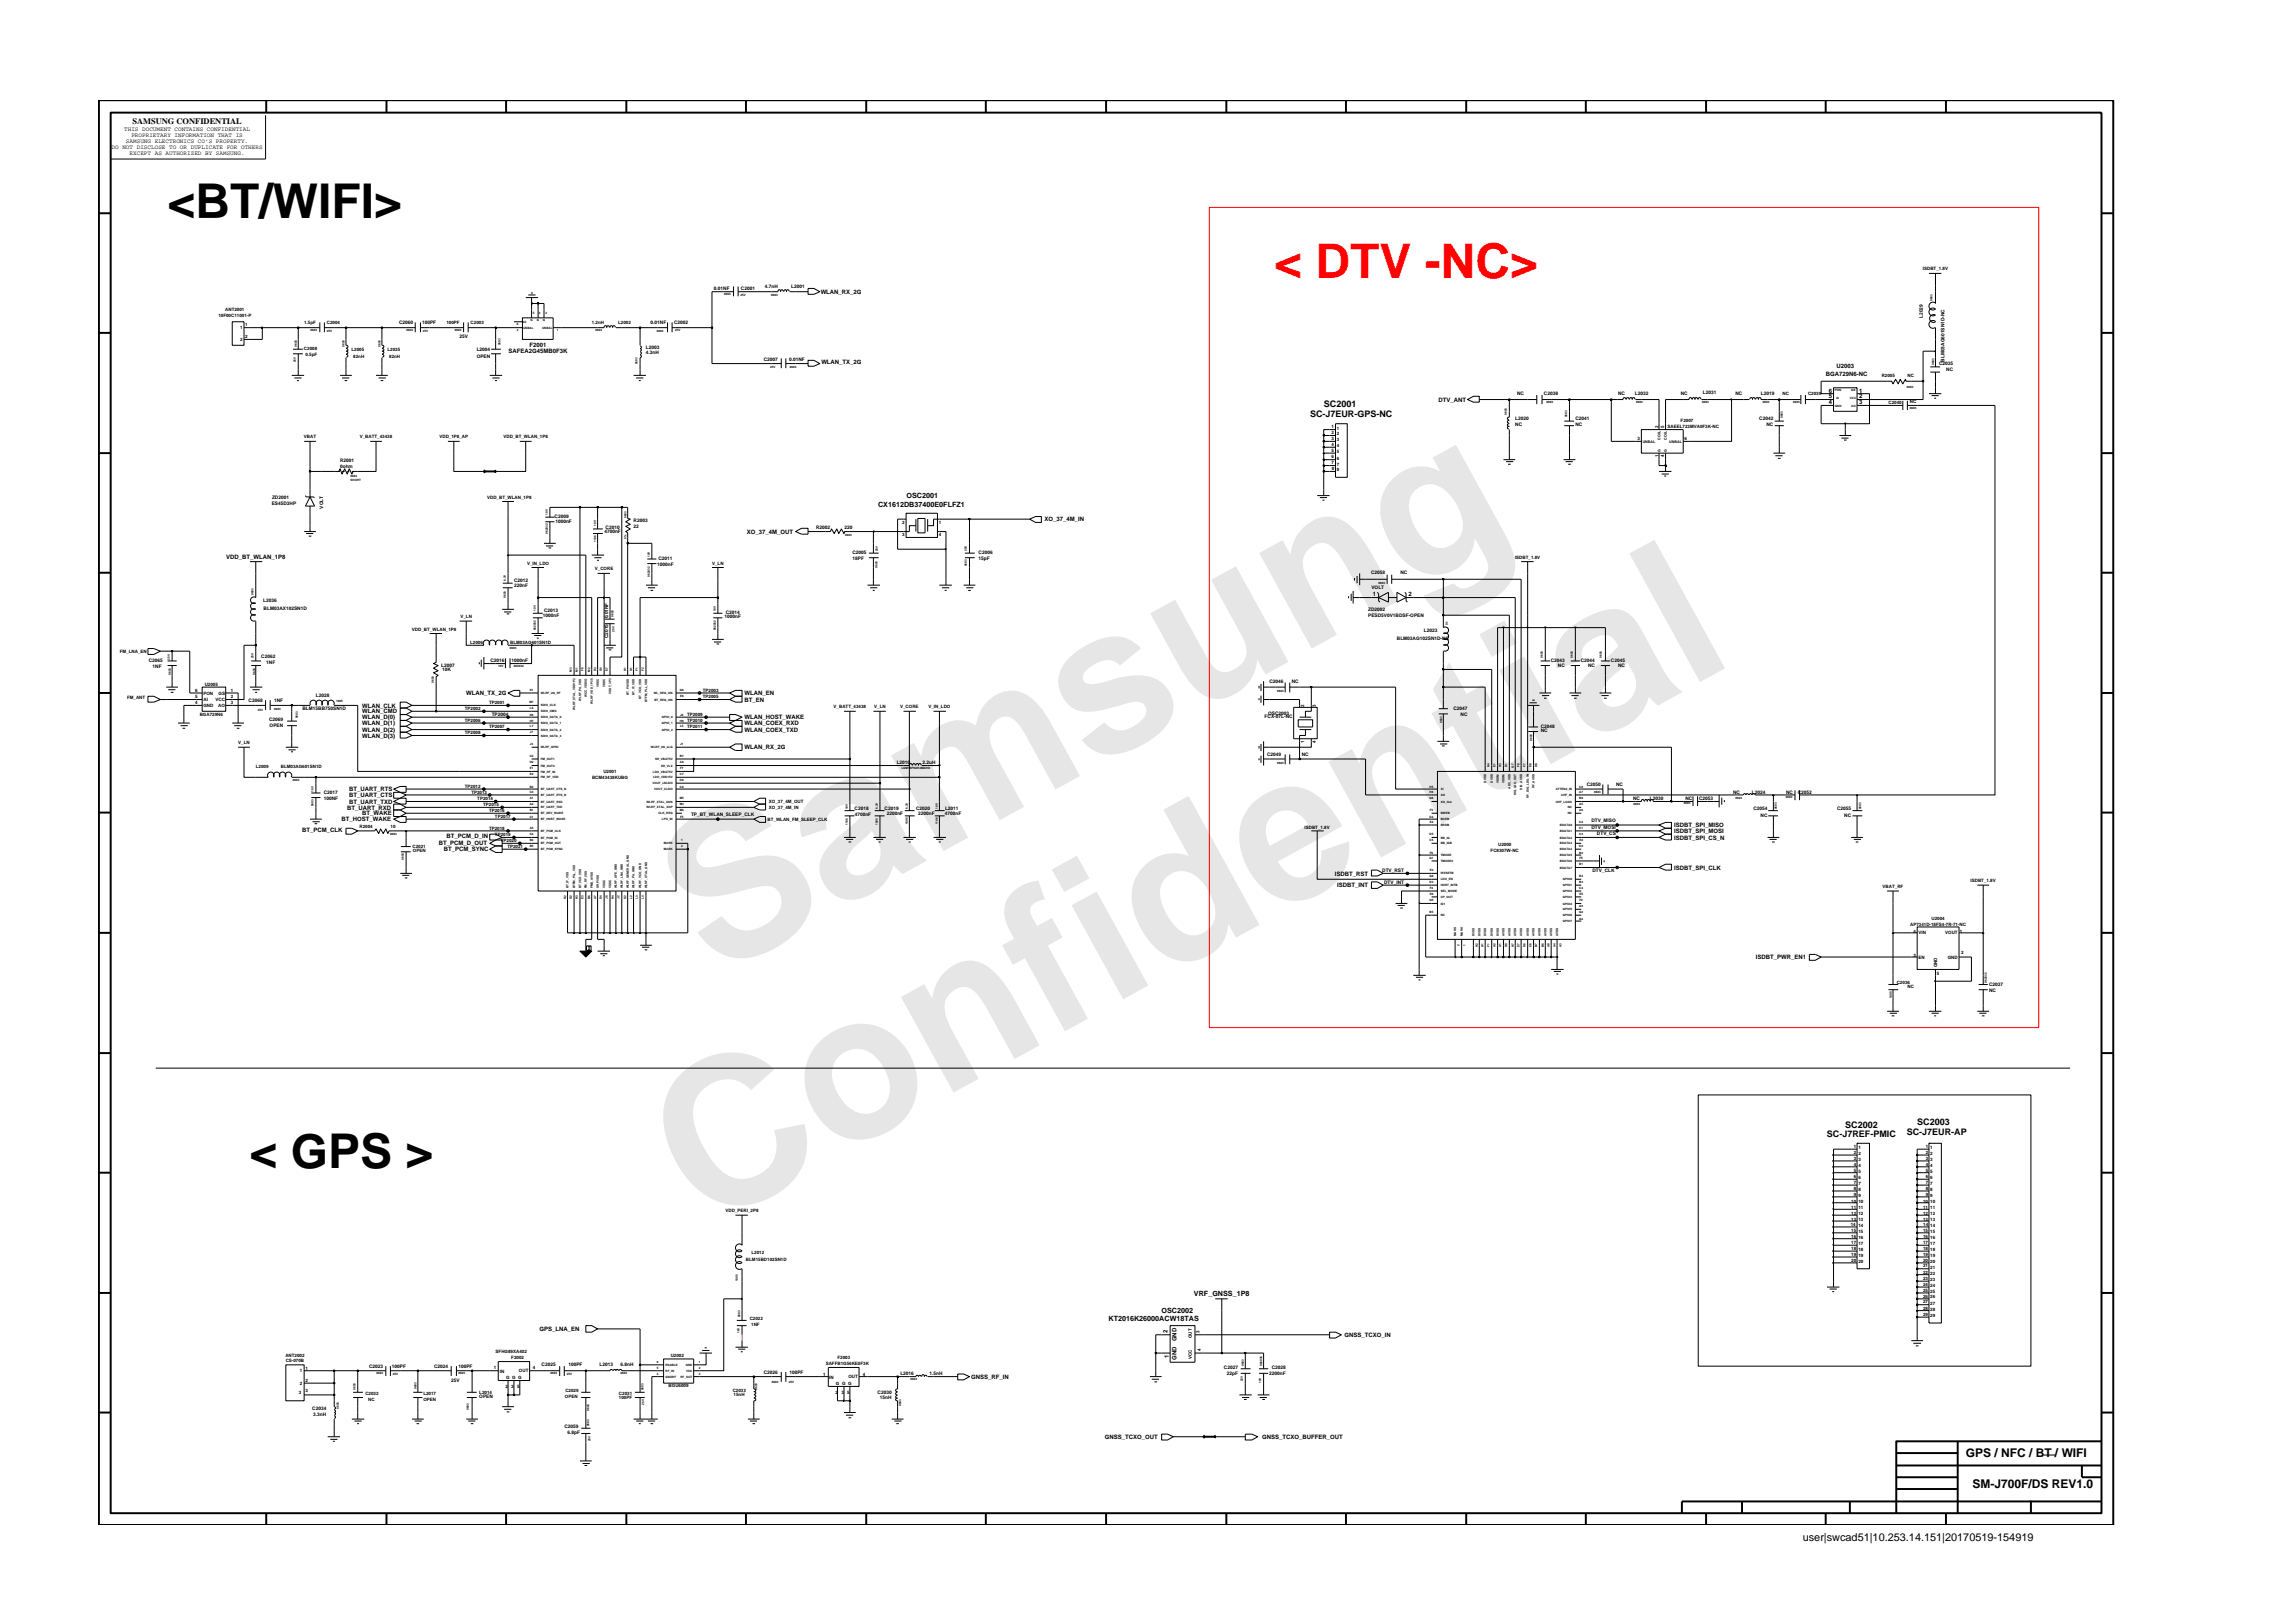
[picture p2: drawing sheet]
<svg xmlns="http://www.w3.org/2000/svg" width="297mm" height="210mm" viewBox="0 0 297 210" stroke-linecap="round" stroke-linejoin="round" font-family="sans-serif">
<defs><g id="words">
<g font-size="26.5" fill="#e6e6e6">
<text x="92.4" y="126.7" transform="rotate(-29 92.4 126.7)">Samsung</text>
<text x="91.1" y="159.4" transform="rotate(-29 91.1 159.4)">Confidential</text>
</g>
<g font-size="6.2">
<text x="21.7" y="28.2">&lt;BT/WIFI&gt;</text>
<text x="32.3" y="151.3">&lt; GPS &gt;</text>
</g>
<text font-size="6.2" fill="#f00" x="165.1" y="36">&lt; DTV -NC&gt;</text>
<g font-size="1.6">
<text x="254.6" y="188.8">GPS / NFC / BT / WIFI</text>
<text x="255.5" y="192.7">SM-J700F/DS REV1.0</text>
</g>
<text font-size="1.4" x="233.5" y="199.7">user|swcad51|10.253.14.151|20170519-154919</text>
<g font-size="1.2">
<text x="169.7" y="54">SC-J7EUR-GPS-NC</text>
<text x="171.5" y="52.7">SC2001</text>
<text x="236.7" y="147.4">SC-J7REF-PMIC</text>
<text x="239" y="146.2">SC2002</text>
<text x="247" y="147">SC-J7EUR-AP</text>
<text x="248.4" y="145.7">SC2003</text>
</g>
<text font-size="1.1" x="17.2" y="16.1">SAMSUNG CONFIDENTIAL</text>
<g font-size=".9">
<text x="113.8" y="65.6">CX1612DB37400E0FLFZ1</text>
<text x="117.4" y="64.5">OSC2001</text>
<text x="154.7" y="167.8">VRF_GNSS_1P8</text>
<text x="143.6" y="171.1">KT2016K26000ACW18TAS</text>
<text x="150.5" y="170.1">OSC2002</text>
</g>
<g font-size=".8">
<text x="16.1" y="17">THIS DOCUMENT CONTAINS CONFIDENTIAL</text>
<text x="17" y="17.8">PROPRIETARY INFORMATION THAT IS</text>
<text x="14.5" y="19.3">DO NOT DISCLOSE TO OR DUPLICATE FOR OTHERS</text>
<text x="16.3" y="18.5">SAMSUNG ELECTRONICS CO’S PROPERTY.</text>
<text x="16.8" y="20.1">EXCEPT AS AUTHORIZED BY SAMSUNG.</text>
<text x="106.3" y="38.1">WLAN_RX_2G</text>
<text x="65.9" y="45.8">SAFEA2G45MB0F3K</text>
<text x="68.6" y="45">F2001</text>
<text x="106.4" y="47.2">WLAN_TX_2G</text>
<text x="237.9" y="47.7">U2003</text>
<text x="186.4" y="52">DTV_ANT</text>
<text x="236.5" y="48.7">BGA729N6-NC</text>
<text x="236.9" y="51.6">5</text>
<text x="236.9" y="50.9">6</text>
<text x="236.9" y="52.4">4</text>
<text x="240.8" y="51.6">2</text>
<text x="240.8" y="52.4">3</text>
<text x="240.8" y="50.9">1</text>
<text x="96.7" y="69.1">XO_37_4M_OUT</text>
<text x="135.3" y="67.5">XO_37_4M_IN</text>
<text x="29.3" y="72.4">VDD_BT_WLAN_1P8</text>
<text x="177.8" y="77.2">1</text>
<text x="182.5" y="77.2">2</text>
<text x="46.9" y="91.7">WLAN_CLK</text>
<text x="46.9" y="92.4">WLAN_CMD</text>
<text x="46.9" y="93.2">WLAN_D(0)</text>
<text x="46.9" y="94">WLAN_D(1)</text>
<text x="46.9" y="94.8">WLAN_D(2)</text>
<text x="46.9" y="95.6">WLAN_D(3)</text>
<text x="60.4" y="90.1">WLAN_TX_2G</text>
<text x="96.5" y="90.9">BT_EN</text>
<text x="96.5" y="93.2">WLAN_HOST_WAKE</text>
<text x="96.5" y="94">WLAN_COEX_RXD</text>
<text x="96.5" y="90.1">WLAN_EN</text>
<text x="96.5" y="94.8">WLAN_COEX_TXD</text>
<text x="96.5" y="97.1">WLAN_RX_2G</text>
<text x="39.1" y="107.8">BT_PCM_CLK</text>
<text x="44.2" y="106.4">BT_HOST_WAKE</text>
<text x="45" y="104.9">BT_UART_RXD</text>
<text x="45.2" y="102.5">BT_UART_RTS</text>
<text x="45.2" y="104.1">BT_UART_TXD</text>
<text x="45.2" y="103.3">BT_UART_CTS</text>
<text x="46.9" y="105.6">BT_WAKE</text>
<text x="216.9" y="107.2">ISDBT_SPI_MISO</text>
<text x="216.9" y="107.9">ISDBT_SPI_MOSI</text>
<text x="56.8" y="109.5">BT_PCM_D_OUT</text>
<text x="57.5" y="110.3">BT_PCM_SYNC</text>
<text x="57.9" y="108.5">BT_PCM_D_IN</text>
<text x="172.9" y="113.4">ISDBT_RST</text>
<text x="216.9" y="108.8">ISDBT_SPI_CS_N</text>
<text x="216.9" y="112.7">ISDBT_SPI_CLK</text>
<text x="173.2" y="115">ISDBT_INT</text>
<text x="227.4" y="124.3">ISDBT_PWR_EN1</text>
<text x="69.9" y="172.4">GPS_LNA_EN</text>
<text x="151.2" y="172.7" transform="rotate(-90 151.2 172.7)">2</text>
<text x="152.4" y="173.8" transform="rotate(-90 152.4 173.8)">GND</text>
<text x="174.2" y="173.2">GNSS_TCXO_IN</text>
<text x="125.8" y="178.6">GNSS_RF_IN</text>
<text x="151.4" y="175.9" transform="rotate(-90 151.4 175.9)">1</text>
<text x="152.4" y="176.2" transform="rotate(-90 152.4 176.2)">GND</text>
<text x="143.1" y="186.4">GNSS_TCXO_OUT</text>
<text x="163.5" y="186.4">GNSS_TCXO_BUFFER_OUT</text>
</g>
<g font-size=".6">
<text x="249.1" y="35">ISDBT_1.8V</text>
<text x="28.3" y="41.1">10F00C11001-P</text>
<text x="29.2" y="40.3">ANT2001</text>
<text x="92.5" y="37.5">0.01NF</text>
<text x="96" y="37.5">C2001</text>
<text x="99.1" y="37.4">4.7nH</text>
<text x="102.5" y="37.4">L2001</text>
<text x="249.1" y="41.2" transform="rotate(-90 249.1 41.2)">L2029</text>
<text x="31.1" y="42.7">1</text>
<text x="31.1" y="44.2">2</text>
<text x="31.8" y="42.2">1</text>
<text x="31.8" y="43.8">2</text>
<text x="39.4" y="45.3">C2008</text>
<text x="39.4" y="42">1.5pF</text>
<text x="39.6" y="46.1">0.5pF</text>
<text x="42.3" y="42">C2004</text>
<text x="45.5" y="45.5">L2005</text>
<text x="45.8" y="46.3">82nH</text>
<text x="50.2" y="45.5">L2035</text>
<text x="50.4" y="46.3">82nH</text>
<text x="51.7" y="42">C2060</text>
<text x="54.7" y="42">100PF</text>
<text x="57.8" y="42">100PF</text>
<text x="59.5" y="43.8">25V</text>
<text x="61" y="42">C2003</text>
<text x="61.8" y="46.3">OPEN</text>
<text x="61.8" y="45.5">L2004</text>
<text x="76.7" y="42">1.2nH</text>
<text x="80.1" y="42">L2002</text>
<text x="83.7" y="45.2">L2003</text>
<text x="83.7" y="45.9">4.3nH</text>
<text x="84.3" y="42">0.01NF</text>
<text x="87.3" y="42">C2002</text>
<text x="99" y="46.8">C2007</text>
<text x="102.2" y="46.8">0.01NF</text>
<text x="251.2" y="47.3">C2035</text>
<text x="251.9" y="46.8" transform="rotate(-90 251.9 46.8)">BLM03AG601SN1D-NC</text>
<text x="196.5" y="51.2">NC</text>
<text x="200" y="51.2">C2038</text>
<text x="209.6" y="51.2">NC</text>
<text x="211.8" y="51.2">L2032</text>
<text x="217.7" y="51.2">NC</text>
<text x="220.6" y="51">L2031</text>
<text x="224.8" y="51.2">NC</text>
<text x="228.1" y="51.2">L2019</text>
<text x="230.9" y="51.2">NC</text>
<text x="234.2" y="51.2">C2039</text>
<text x="243.8" y="48.9">R2005</text>
<text x="244.6" y="52.4">C2040</text>
<text x="247.1" y="48.9">NC</text>
<text x="247.4" y="52.3">NC</text>
<text x="252.1" y="48">NC</text>
<text x="39.4" y="56.8">VBAT</text>
<text x="44.1" y="59.8">R2001</text>
<text x="46.6" y="56.8">V_BATT_43438</text>
<text x="56.9" y="56.8">VDD_1P8_AP</text>
<text x="65.2" y="56.8">VDD_BT_WLAN_1P8</text>
<text x="172.5" y="59.4">6</text>
<text x="172.5" y="55.5">1</text>
<text x="172.5" y="56.2">2</text>
<text x="172.5" y="57">3</text>
<text x="172.5" y="57.8">4</text>
<text x="172.5" y="58.6">5</text>
<text x="173.2" y="59.5">6</text>
<text x="173.2" y="55.7">1</text>
<text x="173.2" y="56.4">2</text>
<text x="173.2" y="57.2">3</text>
<text x="173.2" y="57.9">4</text>
<text x="173.2" y="58.7">5</text>
<text x="196.3" y="54.5">L2020</text>
<text x="196.3" y="55.2">NC</text>
<text x="204.1" y="55.2">NC</text>
<text x="204.1" y="54.5">C2041</text>
<text x="212.1" y="57">3</text>
<text x="214.8" y="59.2" transform="rotate(-90 214.8 59.2)">1</text>
<text x="214.8" y="55.5" transform="rotate(-90 214.8 55.5)">2</text>
<text x="215.6" y="55.5" transform="rotate(-90 215.6 55.5)">5</text>
<text x="215.6" y="59.2" transform="rotate(-90 215.6 59.2)">4</text>
<text x="216" y="55.5">SAEEL723MVA0F3K-NC</text>
<text x="217.7" y="54.6">F2007</text>
<text x="218.2" y="57">6</text>
<text x="227.9" y="54.5">C2042</text>
<text x="228.8" y="55.2">NC</text>
<text x="35.2" y="65.4">ES45D3HP</text>
<text x="35.2" y="64.7">ZD2001</text>
<text x="41.9" y="65.9" transform="rotate(-90 41.9 65.9)">VOLT</text>
<text x="44.1" y="60.6">0ohm</text>
<text x="63.1" y="64.6">VDD_BT_WLAN_1P8</text>
<text x="172.5" y="60.1">7</text>
<text x="172.5" y="60.9">8</text>
<text x="173.2" y="60.3">7</text>
<text x="173.2" y="61.1">8</text>
<text x="71.8" y="67.1">C2009</text>
<text x="71.9" y="67.7">1000nF</text>
<text x="78.3" y="69.1">4700nF</text>
<text x="78.4" y="68.5">C2010</text>
<text x="82.1" y="67.7">R2003</text>
<text x="82.1" y="68.4">22</text>
<text x="105.7" y="68.6">R2002</text>
<text x="109.4" y="68.6">220</text>
<text x="110.4" y="71.7">C2005</text>
<text x="116.9" y="67.9">2</text>
<text x="116.9" y="69.5">3</text>
<text x="121.6" y="69.5">4</text>
<text x="121.6" y="67.8">1</text>
<text x="126.8" y="71.7">C2006</text>
<text x="34.1" y="78">L2036</text>
<text x="66.6" y="75.4">C2012</text>
<text x="66.6" y="76">220nF</text>
<text x="68.3" y="73.1">V_IN_LDO</text>
<text x="77.1" y="73.9">V_CORE</text>
<text x="85.1" y="73.3">1000nF</text>
<text x="85.3" y="72.6">C2011</text>
<text x="92.2" y="73.1">V_LN</text>
<text x="110.4" y="72.5">18PF</text>
<text x="126.8" y="72.5">15pF</text>
<text x="177.6" y="74.3">C2058</text>
<text x="177.7" y="76.3">VOLT</text>
<text x="181.4" y="74.3">NC</text>
<text x="196.3" y="72.4">ISDBT_1.8V</text>
<text x="34.1" y="79">BLM03AX102SN1D</text>
<text x="53.4" y="81.7">VDD_BT_WLAN_1P8</text>
<text x="59.7" y="80.1">V_LN</text>
<text x="60.9" y="83.4">L2006</text>
<text x="66.1" y="83.4">BLM03AG601SN1D</text>
<text x="70.3" y="79.9">1000nF</text>
<text x="70.5" y="79.3">C2013</text>
<text x="78.8" y="82.7" transform="rotate(-90 78.8 82.7)">C2015</text>
<text x="78.8" y="80.1" transform="rotate(-90 78.8 80.1)">0.01NF</text>
<text x="93.9" y="80.1">1000nF</text>
<text x="94" y="79.6">C2014</text>
<text x="177.2" y="79.9">PESD5V0V1BDSF-OPEN</text>
<text x="177.2" y="79.1">ZD2002</text>
<text x="181" y="82.9">BLM03AG102SN1D-NC</text>
<text x="184.4" y="81.9">L2023</text>
<text x="15.5" y="84.6">FM_LNA_EN</text>
<text x="19.3" y="85.8">C2065</text>
<text x="19.8" y="86.6">1NF</text>
<text x="25.3" y="89.6">6</text>
<text x="26.4" y="90">PON</text>
<text x="26.5" y="88.9">U2005</text>
<text x="28.3" y="90">GS</text>
<text x="29.9" y="89.6">1</text>
<text x="33.8" y="85.2">C2062</text>
<text x="34.5" y="86">1NF</text>
<text x="57.1" y="86.4">L2007</text>
<text x="57.3" y="87">10K</text>
<text x="63.5" y="85.8">C2016</text>
<text x="66.3" y="85.8">1000nF</text>
<text x="91" y="89.6">TP2003</text>
<text x="164.5" y="88.5">C2046</text>
<text x="167.3" y="88.5">NC</text>
<text x="200.9" y="85.7">C2043</text>
<text x="201.8" y="86.5">NC</text>
<text x="204.8" y="85.7">C2044</text>
<text x="205.7" y="86.5">NC</text>
<text x="208.7" y="85.7">C2045</text>
<text x="209.6" y="86.5">NC</text>
<text x="16.5" y="90.6">FM_ANT</text>
<text x="25.3" y="90.4">5</text>
<text x="25.3" y="91.2">4</text>
<text x="25.9" y="92.8">BGA729N6</text>
<text x="26.4" y="90.8">AI</text>
<text x="26.4" y="91.6">GND</text>
<text x="27.9" y="90.8">VCC</text>
<text x="28.3" y="91.6">AO</text>
<text x="29.9" y="90.4">2</text>
<text x="29.9" y="91.2">3</text>
<text x="32.2" y="91">C2068</text>
<text x="34.9" y="93.4">C2069</text>
<text x="34.9" y="94.1">OPEN</text>
<text x="35.5" y="91">1NF</text>
<text x="39.2" y="91.9">BLM15BB750SN1D</text>
<text x="40.9" y="90.3">L2028</text>
<text x="60.2" y="93.5">TP2006</text>
<text x="60.2" y="95.1">TP2008</text>
<text x="60.2" y="91.9">TP2002</text>
<text x="63.4" y="91.2">TP2001</text>
<text x="63.4" y="94.3">TP2007</text>
<text x="63.7" y="92.8">TP2004</text>
<text x="89" y="94.3">TP2011</text>
<text x="89" y="93.5">TP2010</text>
<text x="89" y="92.8">TP2009</text>
<text x="91" y="90.4">TP2005</text>
<text x="108" y="91.8">V_BATT_43438</text>
<text x="113.2" y="91.8">V_LN</text>
<text x="116.6" y="91.8">V_CORE</text>
<text x="120.3" y="91.8">V_IN_LDO</text>
<text x="163.8" y="93">FCX-07L-NC</text>
<text x="164.3" y="92.6">OSC2003</text>
<text x="168.9" y="91.6" transform="rotate(-90 168.9 91.6)">2</text>
<text x="170.5" y="91.6" transform="rotate(-90 170.5 91.6)">3</text>
<text x="188.3" y="92">C2047</text>
<text x="189.2" y="92.7">NC</text>
<text x="199.6" y="94.9">NC</text>
<text x="199.6" y="94.3">C2048</text>
<text x="30.9" y="96.4">V_LN</text>
<text x="33.1" y="99.6">L2009</text>
<text x="36.4" y="99.6">BLM03AG601SN1D</text>
<text x="76.7" y="100.9">BCM43438KUBG</text>
<text x="78.2" y="100.1">U2001</text>
<text x="116.2" y="99">L2010</text>
<text x="119.5" y="99">2.2uH</text>
<text x="164.1" y="98">C2049</text>
<text x="168.6" y="98">NC</text>
<text x="168.9" y="96.2" transform="rotate(-90 168.9 96.2)">1</text>
<text x="170.5" y="96.2" transform="rotate(-90 170.5 96.2)">4</text>
<text x="205.5" y="101.9">C2050</text>
<text x="209.4" y="101.9">NC</text>
<text x="41.9" y="102.8">C2017</text>
<text x="41.9" y="103.6">100NF</text>
<text x="46.6" y="107.3">R2004</text>
<text x="50.6" y="107.3">10</text>
<text x="60.2" y="102.1">TP2012</text>
<text x="61.1" y="102.9">TP2013</text>
<text x="61.8" y="103.6">TP2014</text>
<text x="62.6" y="104.4">TP2015</text>
<text x="63.4" y="107.5">TP2018</text>
<text x="63.4" y="105.1">TP2016</text>
<text x="64.1" y="106">TP2017</text>
<text x="89.5" y="105.7">TP_BT_WLAN_SLEEP_CLK</text>
<text x="99.4" y="106.3">BT_WLAN_FM_SLEEP_CLK</text>
<text x="99.6" y="104">XO_37_4M_OUT</text>
<text x="99.6" y="104.8">XO_37_4M_IN</text>
<text x="110.7" y="105">C2018</text>
<text x="110.7" y="105.7">4700nF</text>
<text x="114.6" y="105">C2019</text>
<text x="114.9" y="105.6">2200nF</text>
<text x="118.7" y="105">C2020</text>
<text x="118.9" y="105.6">2200nF</text>
<text x="122.4" y="105.6">4700nF</text>
<text x="122.4" y="105">L2011</text>
<text x="169" y="107.3">ISDBT_1.8V</text>
<text x="206.1" y="106.5">DTV_MISO</text>
<text x="206.1" y="107.4">DTV_MOSI</text>
<text x="211.6" y="103.6">NC</text>
<text x="213.7" y="103.6">L2030</text>
<text x="218.3" y="103.6">NC</text>
<text x="220.1" y="103.6">C2053</text>
<text x="224.5" y="102.8">NC</text>
<text x="227" y="102.8">L2024</text>
<text x="227.1" y="104.9">C2054</text>
<text x="228.1" y="105.8">NC</text>
<text x="231.4" y="102.8">NC</text>
<text x="232.9" y="102.8">C2052</text>
<text x="238" y="104.9">C2055</text>
<text x="238.9" y="105.8">NC</text>
<text x="53.4" y="109.8">C2021</text>
<text x="53.5" y="110.4">OPEN</text>
<text x="64.1" y="108.3">TP2019</text>
<text x="64.9" y="109">TP2020</text>
<text x="65.7" y="109.8">TP2021</text>
<text x="179.1" y="112.9">DTV_RST</text>
<text x="193.1" y="110.4">FC8307W-NC</text>
<text x="194.1" y="109.6">U2000</text>
<text x="206.3" y="112.9">DTV_CLK</text>
<text x="206.9" y="108.1">DTV_CS</text>
<text x="179.3" y="114.5">DTV_INT</text>
<text x="243.9" y="115">VBAT_RF</text>
<text x="247.4" y="119.9">AP7341D-18FS4-7R-71-NC</text>
<text x="250.2" y="119.2">U2004</text>
<text x="255.3" y="114.3">ISDBT_1.8V</text>
<text x="247.9" y="124">3</text>
<text x="247.9" y="120.8">4</text>
<text x="248.5" y="124.2">EN</text>
<text x="248.5" y="121.1">VIN</text>
<text x="250.9" y="125.3" transform="rotate(-90 250.9 125.3)">GND</text>
<text x="252" y="121.1">VOUT</text>
<text x="252.3" y="124.2">GND</text>
<text x="253.9" y="120.8">1</text>
<text x="254" y="123.6">2</text>
<text x="245.7" y="127.5">C2036</text>
<text x="247.1" y="128">NC</text>
<text x="250.9" y="126.3">5</text>
<text x="257.7" y="127.7">C2037</text>
<text x="257.7" y="128.5">NC</text>
<text x="240.1" y="149.5">2</text>
<text x="240.1" y="148.7">1</text>
<text x="240.7" y="149.6">2</text>
<text x="240.7" y="148.9">1</text>
<text x="249.5" y="149.5">2</text>
<text x="249.5" y="148.7">1</text>
<text x="250" y="149.6">2</text>
<text x="250" y="148.9">1</text>
<text x="239.8" y="155.8">10 10</text>
<text x="240.1" y="152.6">6</text>
<text x="240.1" y="153.4">7</text>
<text x="240.1" y="154.1">8</text>
<text x="240.1" y="154.9">9</text>
<text x="240.1" y="150.2">3</text>
<text x="240.1" y="151">4</text>
<text x="240.1" y="151.8">5</text>
<text x="240.7" y="151.9">5</text>
<text x="240.7" y="152.8">6</text>
<text x="240.7" y="153.5">7</text>
<text x="240.7" y="154.3">8</text>
<text x="240.7" y="155.1">9</text>
<text x="240.7" y="150.4">3</text>
<text x="240.7" y="151.2">4</text>
<text x="249.1" y="155.8">10</text>
<text x="249.5" y="150.2">3</text>
<text x="249.5" y="151">4</text>
<text x="249.5" y="151.8">5</text>
<text x="249.5" y="152.6">6</text>
<text x="249.5" y="153.4">7</text>
<text x="249.5" y="154.1">8</text>
<text x="249.5" y="154.9">9</text>
<text x="250" y="150.4">3</text>
<text x="250" y="155.8">10</text>
<text x="250" y="151.2">4</text>
<text x="250" y="151.9">5</text>
<text x="250" y="152.8">6</text>
<text x="250" y="153.5">7</text>
<text x="250" y="154.3">8</text>
<text x="250" y="155.1">9</text>
<text x="94" y="157">VDD_PERI_2P8</text>
<text x="239.7" y="158.8">14</text>
<text x="239.8" y="160.4">16</text>
<text x="239.8" y="161.1">17</text>
<text x="239.8" y="161.9">18</text>
<text x="239.8" y="156.7">11</text>
<text x="239.8" y="157.4">12</text>
<text x="239.8" y="158.2">13 13</text>
<text x="239.8" y="159.5">15</text>
<text x="240.7" y="160.5">16</text>
<text x="240.7" y="161.3">17</text>
<text x="240.7" y="156.7">11</text>
<text x="240.7" y="157.4">12</text>
<text x="240.7" y="158.9">14</text>
<text x="240.7" y="159.7">15</text>
<text x="249.1" y="160.4">16</text>
<text x="249.1" y="161.1">17</text>
<text x="249.1" y="161.9">18</text>
<text x="249.1" y="156.7">11 11</text>
<text x="249.1" y="157.4">12 12</text>
<text x="249.1" y="159.5">15</text>
<text x="249.1" y="158.2">13</text>
<text x="249.1" y="158.8">14</text>
<text x="250" y="160.5">16</text>
<text x="250" y="161.3">17</text>
<text x="250" y="158.2">13</text>
<text x="250" y="158.9">14</text>
<text x="250" y="159.7">15</text>
<text x="96.6" y="163.4">BLM15BD102SN1D</text>
<text x="97.4" y="162.5">L2012</text>
<text x="239.8" y="162.7">19</text>
<text x="239.8" y="163.4">20</text>
<text x="240.7" y="162.1">18</text>
<text x="240.7" y="162.8">19</text>
<text x="240.7" y="163.6">20</text>
<text x="249.1" y="165.8">23</text>
<text x="249.1" y="166.6">24</text>
<text x="249.1" y="167.3">25</text>
<text x="249.1" y="162.7">19</text>
<text x="249.1" y="163.4">20</text>
<text x="249.1" y="164.2">21</text>
<text x="249.1" y="165">22</text>
<text x="250" y="166">23</text>
<text x="250" y="166.7">24</text>
<text x="250" y="167.5">25</text>
<text x="250" y="162.1">18</text>
<text x="250" y="162.8">19</text>
<text x="250" y="163.6">20</text>
<text x="250" y="164.4">21</text>
<text x="250" y="165.1">22</text>
<text x="97.1" y="171.1">C2022</text>
<text x="97.3" y="171.8">1NF</text>
<text x="154.4" y="173.4" transform="rotate(-90 154.4 173.4)">OUT</text>
<text x="155.4" y="172.7" transform="rotate(-90 155.4 172.7)">3</text>
<text x="249.1" y="168.1">26</text>
<text x="249.1" y="168.9">27</text>
<text x="249.1" y="169.7">28</text>
<text x="249.1" y="170.5">29</text>
<text x="250" y="168.2">26</text>
<text x="250" y="169">27</text>
<text x="250" y="169.8">28</text>
<text x="250" y="170.6">29</text>
<text x="37" y="175.8">ANT2002</text>
<text x="37" y="176.4">CS-070B</text>
<text x="38.8" y="177.8">1</text>
<text x="38.8" y="179.4">2</text>
<text x="39.6" y="177.4">1</text>
<text x="39.6" y="179">2</text>
<text x="47.8" y="177.2">C2023</text>
<text x="50.8" y="177.2">100PF</text>
<text x="56.2" y="177.2">C2024</text>
<text x="58.4" y="179">25V</text>
<text x="59.4" y="177.2">100PF</text>
<text x="64" y="177.4">1</text>
<text x="64.2" y="175.2">SFHG89XA402</text>
<text x="64.8" y="177.9">IN</text>
<text x="65.5" y="179.8">2</text>
<text x="65.6" y="178.7">G G G</text>
<text x="66.2" y="176.1">F2002</text>
<text x="66.2" y="179.8">3</text>
<text x="67" y="179.8">5</text>
<text x="67.2" y="177.7">OUT</text>
<text x="69" y="177.4">4</text>
<text x="70.2" y="177">C2025</text>
<text x="73.6" y="177">100PF</text>
<text x="77.7" y="177">L2013</text>
<text x="80.4" y="177">6.8nH</text>
<text x="86.6" y="179.7">BGU6009</text>
<text x="86.9" y="175.8">U2002</text>
<text x="99" y="178">C2026</text>
<text x="102.3" y="178">100PF</text>
<text x="106.6" y="178.3">1</text>
<text x="107" y="176.9">SAFFB1G56KE0F3K</text>
<text x="107.4" y="178.7">IN</text>
<text x="108.3" y="179.4">G G G</text>
<text x="108.5" y="176.1">F2003</text>
<text x="109.9" y="178.5">OUT</text>
<text x="111.8" y="178.3">4</text>
<text x="116.6" y="178.2">L2016</text>
<text x="120.4" y="178.2">1.5nH</text>
<text x="154.4" y="176.1" transform="rotate(-90 154.4 176.1)">VCC</text>
<text x="155.6" y="175" transform="rotate(-90 155.6 175)">4</text>
<text x="158.6" y="177.4">C2027</text>
<text x="158.9" y="178.2">22pF</text>
<text x="164.4" y="178.2">2200nF</text>
<text x="164.7" y="177.4">C2028</text>
<text x="38.7" y="180.6">3</text>
<text x="39.6" y="180.4">3</text>
<text x="40.4" y="182.7">C2034</text>
<text x="40.6" y="183.4">3.3nH</text>
<text x="47.3" y="180.7">C2032</text>
<text x="47.7" y="181.5">NC</text>
<text x="54.8" y="180.7">L2017</text>
<text x="54.9" y="181.5">OPEN</text>
<text x="62.1" y="180.5">L2014</text>
<text x="62.1" y="181.1">OPEN</text>
<text x="73.1" y="185.1">C2059</text>
<text x="73.2" y="181.1">OPEN</text>
<text x="73.2" y="180.4">C2029</text>
<text x="73.5" y="185.8">6.8pF</text>
<text x="80.2" y="180.7">C2031</text>
<text x="80.2" y="181.3">100PF</text>
<text x="94.9" y="180.3">C2033</text>
<text x="95" y="180.9">15nH</text>
<text x="108.2" y="180.5">2</text>
<text x="109" y="180.5">3</text>
<text x="109.8" y="180.5">5</text>
<text x="113.7" y="180.5">C2030</text>
<text x="114" y="181.3">15nH</text>
</g>
<g font-size=".5">
<text x="212.8" y="57.3">UNBAL</text>
<text x="215.1" y="58.6" transform="rotate(-90 215.1 58.6)">G</text>
<text x="215.1" y="56.9" transform="rotate(-90 215.1 56.9)">COIL</text>
<text x="215.9" y="58.6" transform="rotate(-90 215.9 58.6)">G</text>
<text x="215.9" y="56.9" transform="rotate(-90 215.9 56.9)">COIL</text>
<text x="216.2" y="57.3">UNBAL</text>
</g>
<g font-size=".4">
<text x="67.7" y="41.8">NC</text>
<text x="68.7" y="41.6">G</text>
<text x="69" y="40.7">5</text>
<text x="69.6" y="41.6">G</text>
<text x="69.8" y="40.7">3</text>
<text x="70.3" y="41.6">G</text>
<text x="70.7" y="40.7">2</text>
<text x="93.8" y="38.2">0603</text>
<text x="95.9" y="38.4">25V</text>
<text x="99.9" y="38.3">0603</text>
<text x="250.3" y="39" transform="rotate(-90 250.3 39)">0603</text>
<text x="38.3" y="46.9" transform="rotate(-90 38.3 46.9)">25V</text>
<text x="38.5" y="44.9" transform="rotate(-90 38.5 44.9)">0603</text>
<text x="40.2" y="42.9">0603</text>
<text x="42.3" y="43">25V</text>
<text x="44.6" y="44.9" transform="rotate(-90 44.6 44.9)">0603</text>
<text x="49.3" y="44.9" transform="rotate(-90 49.3 44.9)">0603</text>
<text x="52.7" y="42.9">0603</text>
<text x="54.8" y="43">25V</text>
<text x="58.9" y="42.9">0603</text>
<text x="64.8" y="44.7" transform="rotate(-90 64.8 44.7)">0603</text>
<text x="67" y="42.1">6</text>
<text x="67" y="42.9">4</text>
<text x="67.8" y="42.6">UNBAL</text>
<text x="70.2" y="42.6">UNBAL</text>
<text x="72.1" y="42.9">1</text>
<text x="77.1" y="42.9">0603</text>
<text x="82.6" y="47.2" transform="rotate(-90 82.6 47.2)">0603</text>
<text x="85.1" y="43">0603</text>
<text x="87.5" y="42.9">25V</text>
<text x="99.8" y="47.7">25V</text>
<text x="102.3" y="47.7">0603</text>
<text x="250.6" y="47.3" transform="rotate(-90 250.6 47.3)">0603</text>
<text x="195.2" y="53.7" transform="rotate(-90 195.2 53.7)">0603</text>
<text x="200.3" y="52.2">0603</text>
<text x="211.9" y="52.2">0603</text>
<text x="220.5" y="52.2">0603</text>
<text x="228.4" y="52.2">0603</text>
<text x="232.3" y="52.2">0603</text>
<text x="237.7" y="50.7">PON</text>
<text x="237.7" y="52.7">GND</text>
<text x="237.9" y="51.7">AI</text>
<text x="239.6" y="51.7">VCC</text>
<text x="239.8" y="50.7">GS</text>
<text x="239.8" y="52.7">AO</text>
<text x="247" y="50.2">0603</text>
<text x="247.4" y="53">0603</text>
<text x="203" y="54" transform="rotate(-90 203 54)">0603</text>
<text x="230.9" y="54.1" transform="rotate(-90 230.9 54.1)">0603</text>
<text x="45.4" y="61.8">0603</text>
<text x="45.4" y="62.3">SHORT</text>
<text x="71" y="69.1" transform="rotate(-90 71 69.1)">062032</text>
<text x="71" y="66.7" transform="rotate(-90 71 66.7)">10V</text>
<text x="77.2" y="70.2" transform="rotate(-90 77.2 70.2)">1106</text>
<text x="77.2" y="68.1" transform="rotate(-90 77.2 68.1)">10V</text>
<text x="81.1" y="69.8" transform="rotate(-90 81.1 69.8)">5%</text>
<text x="81.1" y="67.1" transform="rotate(-90 81.1 67.1)">0603</text>
<text x="109.5" y="69.5">0603</text>
<text x="113.7" y="71.4" transform="rotate(-90 113.7 71.4)">25V</text>
<text x="125.3" y="71.4" transform="rotate(-90 125.3 71.4)">25V</text>
<text x="32.8" y="77.1" transform="rotate(-90 32.8 77.1)">0603</text>
<text x="65.5" y="77.4" transform="rotate(-90 65.5 77.4)">0603</text>
<text x="65.5" y="75.2" transform="rotate(-90 65.5 75.2)">6.3V</text>
<text x="84.2" y="74.7" transform="rotate(-90 84.2 74.7)">062032</text>
<text x="84.2" y="72.2" transform="rotate(-90 84.2 72.2)">10V</text>
<text x="113.7" y="73.5" transform="rotate(-90 113.7 73.5)">0603</text>
<text x="125.3" y="73.4" transform="rotate(-90 125.3 73.4)">0603</text>
<text x="178.6" y="75.6">0603</text>
<text x="69.4" y="81.6" transform="rotate(-90 69.4 81.6)">062032</text>
<text x="69.4" y="79.1" transform="rotate(-90 69.4 79.1)">10V</text>
<text x="79.5" y="79.9" transform="rotate(-90 79.5 79.9)">0603</text>
<text x="79.6" y="81.8" transform="rotate(-90 79.6 81.8)">25V</text>
<text x="92.7" y="81.6" transform="rotate(-90 92.7 81.6)">062032</text>
<text x="92.7" y="79.2" transform="rotate(-90 92.7 79.2)">10V</text>
<text x="187.6" y="81" transform="rotate(-90 187.6 81)">0.1</text>
<text x="22" y="85.5" transform="rotate(-90 22 85.5)">25V</text>
<text x="22.1" y="87.4" transform="rotate(-90 22.1 87.4)">0603</text>
<text x="32.8" y="85.3" transform="rotate(-90 32.8 85.3)">25V</text>
<text x="33" y="87.4" transform="rotate(-90 33 87.4)">0603</text>
<text x="56.2" y="88.4" transform="rotate(-90 56.2 88.4)">0603</text>
<text x="64.5" y="86.4">10V</text>
<text x="66.1" y="84">0603</text>
<text x="66.6" y="86.4">062032</text>
<text x="68.6" y="89.6">K1</text>
<text x="70" y="89.9">WLRF_2G_RF</text>
<text x="74.1" y="87" transform="rotate(-90 74.1 87)">M3</text>
<text x="74.8" y="87" transform="rotate(-90 74.8 87)">M1</text>
<text x="75.6" y="87" transform="rotate(-90 75.6 87)">F6</text>
<text x="76.5" y="87" transform="rotate(-90 76.5 87)">M2</text>
<text x="77.2" y="87" transform="rotate(-90 77.2 87)">D3</text>
<text x="77.6" y="89" transform="rotate(-90 77.6 89)">VDDC</text>
<text x="78" y="87" transform="rotate(-90 78 87)">G4</text>
<text x="78.4" y="89" transform="rotate(-90 78.4 89)">VDDC</text>
<text x="78.7" y="87" transform="rotate(-90 78.7 87)">E7</text>
<text x="79.2" y="89.9" transform="rotate(-90 79.2 89.9)">VOUT_3P3</text>
<text x="81.1" y="87" transform="rotate(-90 81.1 87)">H1</text>
<text x="81.9" y="87" transform="rotate(-90 81.9 87)">G1</text>
<text x="82.6" y="87" transform="rotate(-90 82.6 87)">F1</text>
<text x="83.4" y="87" transform="rotate(-90 83.4 87)">F2</text>
<text x="84.7" y="89.9">WL_REG_ON</text>
<text x="88.1" y="89.6">G6</text>
<text x="165.5" y="89.6">0603</text>
<text x="199.9" y="85.2" transform="rotate(-90 199.9 85.2)">0603</text>
<text x="203.8" y="85.2" transform="rotate(-90 203.8 85.2)">0603</text>
<text x="207.5" y="85.2" transform="rotate(-90 207.5 85.2)">0603</text>
<text x="33.4" y="92.1">25V</text>
<text x="35.5" y="92">0603</text>
<text x="38.6" y="93.1" transform="rotate(-90 38.6 93.1)">0603</text>
<text x="43.5" y="91">1005</text>
<text x="68.6" y="91.1">M7</text>
<text x="68.6" y="92.7">K6</text>
<text x="68.6" y="93.5">H7</text>
<text x="68.6" y="94.2">L7</text>
<text x="68.6" y="91.9">L6</text>
<text x="68.6" y="95">J7</text>
<text x="70" y="94.7">SDIO_DATA_2</text>
<text x="70" y="93">SDIO_DATA_0</text>
<text x="70" y="91.5">SDIO_CLK</text>
<text x="70" y="92.3">SDIO_CMD</text>
<text x="70" y="93.8">SDIO_DATA_1</text>
<text x="70" y="95.4">SDIO_DATA_3</text>
<text x="74.5" y="92" transform="rotate(-90 74.5 92)">WLRF_XTAL_VDD1P2</text>
<text x="75.3" y="90.8" transform="rotate(-90 75.3 90.8)">WLRF_PA_VDD</text>
<text x="76" y="90.3" transform="rotate(-90 76 90.3)">WCC_VDDIO</text>
<text x="76.8" y="91.2" transform="rotate(-90 76.8 91.2)">WLRF_VDD_1P35</text>
<text x="81.4" y="90" transform="rotate(-90 81.4 90)">BT_PAVDD</text>
<text x="82.2" y="90" transform="rotate(-90 82.2 90)">BT_IF_VDD</text>
<text x="83.1" y="90.5" transform="rotate(-90 83.1 90.5)">BT_VCO_VDD</text>
<text x="83.8" y="91" transform="rotate(-90 83.8 91)">BTFM_PLL_VDD</text>
<text x="84.8" y="90.8">BT_REG_ON</text>
<text x="85.7" y="94.7">GPIO_2</text>
<text x="85.7" y="93">GPIO_0</text>
<text x="85.7" y="93.8">GPIO_1</text>
<text x="88.1" y="93.5">H6</text>
<text x="88.1" y="90.3">E6</text>
<text x="88.1" y="94.2">L5</text>
<text x="88.1" y="92.7">J6</text>
<text x="186.8" y="93.7" transform="rotate(-90 186.8 93.7)">0603</text>
<text x="198.5" y="96" transform="rotate(-90 198.5 96)">0603</text>
<text x="37.9" y="101.1">0603</text>
<text x="68.6" y="98.9">D2</text>
<text x="68.6" y="98.1">C2</text>
<text x="68.6" y="99.7">E1</text>
<text x="68.6" y="100.4">E2</text>
<text x="68.6" y="96.5">J3</text>
<text x="70" y="96.9">WLRF_GPIO</text>
<text x="70" y="99.3">FM_OUT2</text>
<text x="70" y="100.1">FM_RF_IN</text>
<text x="70" y="100.8">FM_RF_VDD</text>
<text x="70" y="98.5">FM_OUT1</text>
<text x="84.3" y="96.9">WLRF_2G_eLG</text>
<text x="84.5" y="101.6">VOUT_LNLDO</text>
<text x="84.6" y="100.1">LDO_VBAT5V</text>
<text x="84.6" y="100.8">LDO_VDD15V</text>
<text x="84.9" y="98.5">SR_VBAT5V</text>
<text x="85.6" y="99.3">SR_VLX</text>
<text x="88.1" y="100.4">C7</text>
<text x="88.1" y="98.1">B7</text>
<text x="88.1" y="98.9">A6</text>
<text x="88.1" y="101.2">D6</text>
<text x="88.1" y="99.7">F7</text>
<text x="88.1" y="96.5">J1</text>
<text x="116.8" y="99.7">LQM18PN2R2MGHD</text>
<text x="165.5" y="98.9">0603</text>
<text x="192.5" y="101.4" transform="rotate(-90 192.5 101.4)">DVDD</text>
<text x="193" y="99.4" transform="rotate(-90 193 99.4)">H4</text>
<text x="193.4" y="101.4" transform="rotate(-90 193.4 101.4)">DVDD</text>
<text x="193.7" y="99.4" transform="rotate(-90 193.7 99.4)">E1</text>
<text x="194.1" y="101.4" transform="rotate(-90 194.1 101.4)">VDDM</text>
<text x="194.5" y="99.4" transform="rotate(-90 194.5 99.4)">H3</text>
<text x="194.9" y="101.4" transform="rotate(-90 194.9 101.4)">VDDM</text>
<text x="195.2" y="99.4" transform="rotate(-90 195.2 99.4)">D1</text>
<text x="196.1" y="99.4" transform="rotate(-90 196.1 99.4)">G7</text>
<text x="196.9" y="99.4" transform="rotate(-90 196.9 99.4)">F8</text>
<text x="197.6" y="99.4" transform="rotate(-90 197.6 99.4)">F7</text>
<text x="198.4" y="99.4" transform="rotate(-90 198.4 99.4)">E8</text>
<text x="199.1" y="99.4" transform="rotate(-90 199.1 99.4)">D8</text>
<text x="40.6" y="104.4" transform="rotate(-90 40.6 104.4)">0603</text>
<text x="40.6" y="102.6" transform="rotate(-90 40.6 102.6)">10V</text>
<text x="68.6" y="105.1">B1</text>
<text x="68.6" y="102">B2</text>
<text x="68.6" y="105.9">C1</text>
<text x="68.6" y="102.8">C3</text>
<text x="68.6" y="103.5">A1</text>
<text x="68.6" y="104.3">A2</text>
<text x="68.6" y="107.4">A5</text>
<text x="70" y="105.5">BT_DEV_WAKE</text>
<text x="70" y="102.4">BT_UART_CTS_N</text>
<text x="70" y="106.3">BT_HOST_WAKE</text>
<text x="70" y="103.1">BT_UART_RTS_N</text>
<text x="70" y="104">BT_UART_RXD</text>
<text x="70" y="104.7">BT_UART_TXD</text>
<text x="70" y="107.8">BT_PCM_CLK</text>
<text x="83.7" y="104">WLRF_XTAL_XON</text>
<text x="83.8" y="104.7">WLRF_XTAL_XOP</text>
<text x="84.8" y="102.4">VOUT_CLDO</text>
<text x="85.3" y="105.5">CLK_REQ</text>
<text x="85.7" y="106.3">LPO_IN</text>
<text x="88.1" y="104.3">M4</text>
<text x="88.1" y="103.5">M5</text>
<text x="88.1" y="105.1">M6</text>
<text x="88.1" y="102">C6</text>
<text x="88.1" y="105.9">F5</text>
<text x="109.8" y="106.9" transform="rotate(-90 109.8 106.9)">1106</text>
<text x="109.8" y="104.9" transform="rotate(-90 109.8 104.9)">10V</text>
<text x="113.7" y="106.9" transform="rotate(-90 113.7 106.9)">1005</text>
<text x="113.7" y="104.8" transform="rotate(-90 113.7 104.8)">6.3V</text>
<text x="117.6" y="106.8" transform="rotate(-90 117.6 106.8)">1005</text>
<text x="117.6" y="104.8" transform="rotate(-90 117.6 104.8)">6.3V</text>
<text x="121.5" y="106.8" transform="rotate(-90 121.5 106.8)">1106</text>
<text x="121.5" y="104.8" transform="rotate(-90 121.5 104.8)">10V</text>
<text x="185.2" y="103.5">G6</text>
<text x="185.2" y="105.9">D4</text>
<text x="185.2" y="102">H5</text>
<text x="185.2" y="102.8">H6</text>
<text x="185.2" y="106.7">E4</text>
<text x="185.2" y="105.1">F3</text>
<text x="186.6" y="106.3">BCEB</text>
<text x="186.6" y="107">BRDB</text>
<text x="186.6" y="105.5">BWEB</text>
<text x="186.6" y="104">XO_Out</text>
<text x="186.6" y="102.4">XI</text>
<text x="186.6" y="103.1">XO</text>
<text x="195.7" y="102.2" transform="rotate(-90 195.7 102.2)">ADC_VDD</text>
<text x="196.4" y="103" transform="rotate(-90 196.4 103)">DIG_LDO_OUT</text>
<text x="197.2" y="102.3" transform="rotate(-90 197.2 102.3)">DIG_AVDD</text>
<text x="198" y="103.3" transform="rotate(-90 198 103.3)">RF_DIG_LDO_IN</text>
<text x="198.8" y="102.1" transform="rotate(-90 198.8 102.1)">RF_AVDD</text>
<text x="201.5" y="102.4">ATTEN2_IN</text>
<text x="201.5" y="104">UHF_LOAD</text>
<text x="202.1" y="107.8">BDATA1</text>
<text x="202.1" y="107">BDATA0</text>
<text x="202.2" y="103.1">UHF_IN</text>
<text x="203.1" y="104.7">NC</text>
<text x="203.1" y="105.5">NC</text>
<text x="204.6" y="102">C8</text>
<text x="204.6" y="103.5">B8</text>
<text x="204.6" y="107.4">C1</text>
<text x="204.6" y="106.7">C2</text>
<text x="204.6" y="105.1">A6</text>
<text x="204.6" y="102.8">A7</text>
<text x="204.6" y="104.3">A5</text>
<text x="206.5" y="102.7">0603</text>
<text x="211.6" y="104.3">0603</text>
<text x="218.1" y="104.2">0603</text>
<text x="224.8" y="103.5">0603</text>
<text x="230.2" y="104.9" transform="rotate(-90 230.2 104.9)">0603</text>
<text x="231.3" y="103.4">0603</text>
<text x="241.1" y="104.9" transform="rotate(-90 241.1 104.9)">0603</text>
<text x="50.6" y="108.2">0603</text>
<text x="52.3" y="111.4" transform="rotate(-90 52.3 111.4)">0603</text>
<text x="68.6" y="108.2">C4</text>
<text x="68.6" y="109">B4</text>
<text x="68.6" y="109.7">B5</text>
<text x="70" y="109.4">BT_PCM_OUT</text>
<text x="70" y="110.2">BT_PCM_SYNC</text>
<text x="70" y="108.6">BT_PCM_IN</text>
<text x="86" y="109.4">MARK</text>
<text x="86" y="110.2">MARK</text>
<text x="88.2" y="109">1</text>
<text x="88.2" y="109.7">2</text>
<text x="185.2" y="113.6">G8</text>
<text x="185.2" y="111.3">G1</text>
<text x="185.2" y="108.2">D5</text>
<text x="185.2" y="109">C5</text>
<text x="185.2" y="112.9">E3</text>
<text x="185.2" y="110.6">F6</text>
<text x="186.6" y="108.6">BB_IQ</text>
<text x="186.6" y="109.4">BB_IQB</text>
<text x="186.6" y="113.3">IRESETB</text>
<text x="186.6" y="111.7">TMODE2</text>
<text x="186.6" y="110.9">TMODE</text>
<text x="202.1" y="110.2">BDATA4</text>
<text x="202.1" y="108.6">BDATA2</text>
<text x="202.1" y="112.5">BDATA7</text>
<text x="202.1" y="110.9">BDATA5</text>
<text x="202.1" y="109.4">BDATA3</text>
<text x="202.1" y="111.7">BDATA6</text>
<text x="204.6" y="109.7">D2</text>
<text x="204.6" y="108.2">C3</text>
<text x="204.6" y="112.1">B1</text>
<text x="204.6" y="110.6">B2</text>
<text x="204.6" y="113.6">B4</text>
<text x="204.6" y="109">E2</text>
<text x="204.6" y="111.3">F5</text>
<text x="73.3" y="116.4" transform="rotate(-90 73.3 116.4)">H2</text>
<text x="73.7" y="115.1" transform="rotate(-90 73.7 115.1)">BT_IF_VSS</text>
<text x="74.1" y="116.4" transform="rotate(-90 74.1 116.4)">G2</text>
<text x="74.5" y="115.1" transform="rotate(-90 74.5 115.1)">BTFM_PLL_VSS</text>
<text x="74.8" y="116.4" transform="rotate(-90 74.8 116.4)">H3</text>
<text x="75.3" y="115.1" transform="rotate(-90 75.3 115.1)">BT_VCO_VSS</text>
<text x="75.6" y="116.4" transform="rotate(-90 75.6 116.4)">E3</text>
<text x="76" y="115.1" transform="rotate(-90 76 115.1)">FM_RF_VSS</text>
<text x="76.5" y="116.4" transform="rotate(-90 76.5 116.4)">B6</text>
<text x="76.8" y="115.1" transform="rotate(-90 76.8 115.1)">PMU_AVSS</text>
<text x="77.2" y="116.4" transform="rotate(-90 77.2 116.4)">A7</text>
<text x="77.6" y="115.1" transform="rotate(-90 77.6 115.1)">SR_PVSS</text>
<text x="78" y="116.4" transform="rotate(-90 78 116.4)">D4</text>
<text x="78.4" y="115.1" transform="rotate(-90 78.4 115.1)">VSSC</text>
<text x="78.7" y="116.4" transform="rotate(-90 78.7 116.4)">J5</text>
<text x="79.2" y="115.1" transform="rotate(-90 79.2 115.1)">VSSC</text>
<text x="79.5" y="116.4" transform="rotate(-90 79.5 116.4)">H4</text>
<text x="79.9" y="115.1" transform="rotate(-90 79.9 115.1)">WLRF_AFE_GND</text>
<text x="80.3" y="116.4" transform="rotate(-90 80.3 116.4)">J2</text>
<text x="80.7" y="115.1" transform="rotate(-90 80.7 115.1)">WLRF_LNA_GND</text>
<text x="81.1" y="116.4" transform="rotate(-90 81.1 116.4)">K2</text>
<text x="81.4" y="115.1" transform="rotate(-90 81.4 115.1)">WLRF_GENERAL_GND</text>
<text x="81.9" y="116.4" transform="rotate(-90 81.9 116.4)">L2</text>
<text x="82.2" y="115.1" transform="rotate(-90 82.2 115.1)">WLRF_PA_GND</text>
<text x="82.6" y="116.4" transform="rotate(-90 82.6 116.4)">L3</text>
<text x="83.1" y="115.1" transform="rotate(-90 83.1 115.1)">WLRF_VCO_GND</text>
<text x="83.4" y="116.4" transform="rotate(-90 83.4 116.4)">L4</text>
<text x="83.8" y="115.1" transform="rotate(-90 83.8 115.1)">WLRF_XTAL_GND</text>
<text x="185.2" y="116.8">G5</text>
<text x="185.2" y="114.4">D3</text>
<text x="185.2" y="118.3">B5</text>
<text x="185.2" y="116">E6</text>
<text x="185.2" y="115.2">F4</text>
<text x="186.6" y="114.8">HOST_INTB</text>
<text x="186.6" y="118.7">NC</text>
<text x="186.6" y="114">LDO_EN</text>
<text x="186.6" y="116.3">CP_OUT</text>
<text x="186.6" y="115.6">SEL_MODE</text>
<text x="186.6" y="117.2">ID1</text>
<text x="202.5" y="115.6">GPIO2</text>
<text x="202.5" y="114.8">GPIO1</text>
<text x="202.5" y="114">GPIO0</text>
<text x="202.5" y="116.3">GPIO3</text>
<text x="202.5" y="117.2">GPIO4</text>
<text x="202.5" y="118.7">GPIO6</text>
<text x="202.5" y="117.9">GPIO5</text>
<text x="202.5" y="119.5">GPIO7</text>
<text x="204.6" y="118.3">G2</text>
<text x="204.6" y="117.5">G3</text>
<text x="204.6" y="119.1">G4</text>
<text x="204.6" y="115.2">C4</text>
<text x="204.6" y="114.4">B3</text>
<text x="204.6" y="116">E5</text>
<text x="204.6" y="116.8">F2</text>
<text x="188.6" y="121.3" transform="rotate(-90 188.6 121.3)">MARK</text>
<text x="189.1" y="122.6" transform="rotate(-90 189.1 122.6)">2</text>
<text x="189.5" y="121.3" transform="rotate(-90 189.5 121.3)">MARK</text>
<text x="189.8" y="122.6" transform="rotate(-90 189.8 122.6)">1</text>
<text x="191" y="121.3" transform="rotate(-90 191 121.3)">DVSS</text>
<text x="191.4" y="122.7" transform="rotate(-90 191.4 122.7)">H2</text>
<text x="191.8" y="121.3" transform="rotate(-90 191.8 121.3)">DVSS</text>
<text x="192.2" y="122.7" transform="rotate(-90 192.2 122.7)">H1</text>
<text x="192.5" y="121.3" transform="rotate(-90 192.5 121.3)">DVSS</text>
<text x="193" y="122.7" transform="rotate(-90 193 122.7)">F1</text>
<text x="193.4" y="121.3" transform="rotate(-90 193.4 121.3)">DVSS</text>
<text x="193.7" y="122.7" transform="rotate(-90 193.7 122.7)">A2</text>
<text x="194.1" y="121.3" transform="rotate(-90 194.1 121.3)">DVSS</text>
<text x="194.5" y="122.7" transform="rotate(-90 194.5 122.7)">A1</text>
<text x="194.9" y="121.3" transform="rotate(-90 194.9 121.3)">AVSS</text>
<text x="195.2" y="122.7" transform="rotate(-90 195.2 122.7)">H8</text>
<text x="195.7" y="121.3" transform="rotate(-90 195.7 121.3)">AVSS</text>
<text x="196.1" y="122.7" transform="rotate(-90 196.1 122.7)">H7</text>
<text x="196.4" y="121.3" transform="rotate(-90 196.4 121.3)">AVSS</text>
<text x="196.9" y="122.7" transform="rotate(-90 196.9 122.7)">E7</text>
<text x="197.2" y="121.3" transform="rotate(-90 197.2 121.3)">AVSS</text>
<text x="197.6" y="122.7" transform="rotate(-90 197.6 122.7)">D6</text>
<text x="198" y="121.3" transform="rotate(-90 198 121.3)">AVSS</text>
<text x="198.4" y="122.7" transform="rotate(-90 198.4 122.7)">C6</text>
<text x="198.8" y="121.3" transform="rotate(-90 198.8 121.3)">AVSS</text>
<text x="199.1" y="122.7" transform="rotate(-90 199.1 122.7)">B7</text>
<text x="199.6" y="121.3" transform="rotate(-90 199.6 121.3)">AVSS</text>
<text x="200" y="122.7" transform="rotate(-90 200 122.7)">B6</text>
<text x="200.3" y="121.3" transform="rotate(-90 200.3 121.3)">AVSS</text>
<text x="200.7" y="122.7" transform="rotate(-90 200.7 122.7)">A8</text>
<text x="201.1" y="121.3" transform="rotate(-90 201.1 121.3)">AVSS</text>
<text x="201.5" y="122.7" transform="rotate(-90 201.5 122.7)">A4</text>
<text x="201.8" y="121.3" transform="rotate(-90 201.8 121.3)">AVSS</text>
<text x="202.3" y="122.7" transform="rotate(-90 202.3 122.7)">A3</text>
<text x="245.1" y="129.3" transform="rotate(-90 245.1 129.3)">1005</text>
<text x="257.4" y="127.3" transform="rotate(-90 257.4 127.3)">062032</text>
<text x="95.6" y="166" transform="rotate(-90 95.6 166)">1005</text>
<text x="95.8" y="172.7" transform="rotate(-90 95.8 172.7)">16V</text>
<text x="95.9" y="170.6" transform="rotate(-90 95.9 170.6)">0603</text>
<text x="48.8" y="178">0603</text>
<text x="50.9" y="178.2">25V</text>
<text x="54" y="179.9" transform="rotate(-90 54 179.9)">0603</text>
<text x="59.4" y="178">0603</text>
<text x="71.3" y="178">0603</text>
<text x="73.4" y="178.2">25V</text>
<text x="80.4" y="178">0603</text>
<text x="85.1" y="178.1">4</text>
<text x="85.1" y="177.4">5</text>
<text x="85.1" y="176.5">6</text>
<text x="86.2" y="178.5">GNDRF</text>
<text x="86.2" y="177.7">RF_IN</text>
<text x="86.2" y="177">ENABLE</text>
<text x="88.1" y="178.5">RF_OUT</text>
<text x="88.8" y="177">GND</text>
<text x="88.9" y="177.7">VCC</text>
<text x="90.5" y="176.5">1</text>
<text x="90.5" y="177.4">2</text>
<text x="90.5" y="178.1">3</text>
<text x="100" y="179.2">0603</text>
<text x="102.2" y="179.2">25V</text>
<text x="118" y="178.8">0603</text>
<text x="161" y="178.9" transform="rotate(-90 161 178.9)">25V</text>
<text x="161.1" y="177" transform="rotate(-90 161.1 177)">0603</text>
<text x="163.4" y="179.2" transform="rotate(-90 163.4 179.2)">10V</text>
<text x="163.5" y="177" transform="rotate(-90 163.5 177)">066036</text>
<text x="43.9" y="182.5" transform="rotate(-90 43.9 182.5)">0603</text>
<text x="46" y="180" transform="rotate(-90 46 180)">0603</text>
<text x="60.7" y="182.7" transform="rotate(-90 60.7 182.7)">0603</text>
<text x="76.3" y="184.8" transform="rotate(-90 76.3 184.8)">0603</text>
<text x="76.3" y="182.8" transform="rotate(-90 76.3 182.8)">0603</text>
<text x="83.4" y="180.1" transform="rotate(-90 83.4 180.1)">0603</text>
<text x="83.4" y="182" transform="rotate(-90 83.4 182)">25V</text>
<text x="98.1" y="180" transform="rotate(-90 98.1 180)">0603</text>
<text x="116.7" y="182.2" transform="rotate(-90 116.7 182.2)">0603</text>
<text x="76.5" y="186.7" transform="rotate(-90 76.5 186.7)">25V</text>
</g>
</g></defs>
<g fill="none" stroke="#000" stroke-width=".13">
<path d="M34.4 14.9v5.7h-20.1M68.1 38.6h1.6M68.4 38.2h1M68.8 38h.2M68.9 39.2v.2zM68.9 39.3h1.6v1.9M68.9 38.6v2.6M69.6 39.2h.2v.2h-.2zM69.7 39.3v1.9M95 37.8h-2.8v9.3h9M95 37.1v1.3M95.6 37.8h5.2"/>
<path d="M95.6 37.1v1.3M100.8 37.8v-.2l.2-.1 .1 .1v.2M101.5 37.8l-.1-.2-.1-.1-.1 .1-.1 .2M101.6 37.8v-.2l.1-.1 .1 .1 .1 .2M102.2 37.8v-.2l-.1-.1-.2 .1v.2M102.3 37.8h2.4M104.7 37.4h.7l.8 .4-.8 .3h-.7zM249.9 35.4h1.6M250.7 35.4v3.9M250.7 39.3a.51 .51 0 0 0-.7 0 .51 .51 0 0 0 0 .7 .51 .51 0 0 0 .7 0M30.1 41.7h1.5v3h-1.5zM31.6 42.4h9.8"/>
<path d="M33.9 42.4h.1v.1h-.1zM34 42.4v1.6h-2.4M37.8 48.6h1.6M38 45.8h1.2M38 45.2h1.2M38.1 49h1M38.5 49.3h.2M38.6 42.4h.1v.1h-.1zM38.6 42.4v2.8M38.6 45.8v2.8M39.4 57.2h1.5M40.2 57.2v7.2"/>
<path d="M41.4 41.8v1.2M42 42.4h11.8M42 41.8v1.2M44.1 48.6h1.5M44.3 49h.9M44.6 49.3h.4M44.7 42.4h.2v.1h-.2zM44.8 42.4v2.3M44.8 46.3v2.3M44.8 45.9l.2 .1 .1 .1-.1 .1h-.2M44.8 45.2h.2l.1 .1-.1 .1-.2 .1M44.8 45.5h.2l.1 .2-.1 .1h-.2"/>
<path d="M44.8 44.8h.2l.1 .1-.1 .1-.2 .1M47.9 57.2h1.6M48.7 57.2v3.9h-3l-.1 .3-.4-.7-.2 .7-.4-.7-.3 .7-.2-.7-.2 .4h-3.7M48.7 48.6h1.5M49.1 49h.9M49.3 49.3h.3M49.4 42.4h.2v.1h-.2zM49.5 42.4v2.3M49.5 46.3v2.3M49.5 45.9l.2 .1v.1v.1h-.2M49.5 45.2h.2v.1v.1l-.2 .1M49.5 45.5h.2v.2v.1h-.2"/>
<path d="M49.5 44.8h.2v.1v.1l-.2 .1M53.8 41.8v1.2M54.5 42.4h5.6M54.5 41.8v1.2M58 57.2h1.5M58.8 57.2v3.9h3.9M60.1 41.8v1.2M60.6 42.4h7.1M60.6 41.8v1.2M63.4 48.6h1.7M63.6 45.8h1.3M63.6 45.2h1.3"/>
<path d="M63.8 49h.9M64.1 42.4h.2v.1h-.2zM64.1 49.3h.3M64.2 42.4v2.8M64.2 45.8v2.8M66.6 41.7h1.1M67.3 57.2h1.6M67.7 41.2h4v2.8h-4zM68.1 57.2v3.9h-3.9M71.7 42.4h6.6M78.3 42.4v-.2h.1h.1l.1 .2M78.9 42.4v-.2h-.1h-.2v.2"/>
<path d="M79 42.4l.1-.2h.1h.1v.2M79.7 42.4l-.1-.2h-.1h-.1v.2M79.8 42.4h6.7M82.1 48.6h1.6M82.4 49h.9M82.7 49.3h.3M82.8 42.4h.2v.1h-.2zM82.9 44.8l.2 .2-.2 .2 .2 .1-.2 .2M82.9 45.6l.2 .1-.2 .2M82.9 46l.2 .2-.2 .1v2.3M82.9 42.4v2.3M86.5 41.8v1.2"/>
<path d="M87.1 42.4h5.1M87.1 41.8v1.2M92.1 42.4h.2v.1h-.2zM101.2 46.4v1.3M101.8 47.1h2.9M101.8 46.4v1.3M104.7 46.7h.7l.8 .4-.8 .3h-.7zM171.4 59.5h.2v.1h-.2zM171.4 58.7h.2v.1h-.2zM171.4 57.9h.2v.1h-.2zM171.4 57.1h.2v.2h-.2zM171.4 56.3h.2v.2h-.2z"/>
<path d="M171.5 57.2h1.5M171.5 59.5h1.5M171.5 56.4h1.5M171.5 57.9h1.5M171.5 58.7h1.5M171.5 56.4v7.8M173 54.9h1.5v6.9h-1.5zM173 55.7h-1.5v.7M190.1 51.8l.8-.5h.7v.8h-.7zM191.6 51.8h7.5M194.8 59.5h1.5M195.1 59.8h.9"/>
<path d="M195.4 51.7h.2v.1h-.2zM195.5 55.2l-.2 .1v.1v.1l.2 .1M195.5 54.5h-.2v.1v.2h.2M195.5 54.9h-.2v.2v.1h.2M195.5 51.8v2.3h-.2v.1v.1l.2 .1M195.5 55.7v3.8M199.1 51.2v1.2M199.8 51.8h10.5M199.8 51.2v1.2M202.6 59.5h1.5M202.6 55.1h1.3M202.6 54.6h1.3"/>
<path d="M202.8 59.8h.9M203.2 51.7h.2v.1h-.2zM203.3 51.8v2.8M203.3 55.1v4.4M208.6 51.7h.2v.1h-.2zM208.7 51.8v5.4h3.9M210.6 51.7l-.1-.1-.1-.1-.1 .1v.2M211 51.7v-.1l-.2-.1-.1 .1v.2M211.1 51.8l.1-.2 .1-.1 .1 .1v.2M211.8 51.7l-.1-.1-.1-.1-.1 .1v.2M211.9 51.8h3v3.9M212.6 55.7h5.4v3h-5.4z"/>
<path d="M214.9 58.7v1.6h.9M215.8 58.7v2.4M218.8 51.8h-3v3.9M219.1 51.7v-.1l-.1-.1-.1 .1-.1 .2M219.2 51.8l.1-.2 .1-.1 .1 .1 .1 .2M219.9 51.7v-.1l-.2-.1-.1 .1v.2M220.3 51.7v-.1l-.1-.1-.2 .1v.2M220.4 51.8h6.2M224.2 51.7h.1v.1h-.1zM224.3 51.8v5.4h-6.3M226.7 51.7v-.1l.2-.1 .1 .1v.2M227 51.8l.1-.2 .1-.1 .1 .1v.2"/>
<path d="M227.5 51.7v-.1l.1-.1 .1 .1 .1 .2M227.8 51.8v-.2l.2-.1 .1 .1v.2M228.1 51.8h5.2M229.7 58.7h1.6M229.9 55.1h1.2M229.9 54.6h1.2M230 59h.9M230.3 59.4h.4M230.4 51.7h.2v.1h-.2zM230.5 51.8v2.8M230.5 55.1v3.6M233.3 51.2v1.2"/>
<path d="M233.9 51.8h3.6M233.9 51.2v1.2M237.5 50.2h3.1v3.1h-3.1zM237.5 52.5h-1.6v2.4h3.1M238.3 56.4h1.5M238.5 56.8h1M238.9 57h.3M239 54.8h.1v.1h-.1zM239 54.9v1.5M240.4 50.2h.2M240.6 51h1.6v3.9h-3.2M240.6 52.5h5.9"/>
<path d="M246.5 51.9v1.2M247.1 52.5h11.3v50.5h-17.8M247.1 51.9v1.2M249 49.3h.2v.2h-.2zM249.1 49.4h-2.2l-.1-.3-.3 .6-.3-.6-.3 .6-.3-.6-.4 .6-.1-.3h-9.2v1.6h1.6M249.1 49.4v2.4h-8.5M249.9 51h1.6M250 48.2h1.3M250 47.5h1.3M250.2 51.3h.9M250.6 51.6h.2M250.6 45.5l.1 .1z"/>
<path d="M250.7 47.5v-2h-1.6v3.9M250.7 42.4v3.1M250.7 48.2v2.8M250.7 40.8a.51 .51 0 0 0-.7 .5 .51 .51 0 0 0 .7 .4M250.7 41.7a.51 .51 0 0 0-.7 0 .51 .51 0 0 0 0 .7 .51 .51 0 0 0 .7 0M250.7 40.1a.51 .51 0 0 0-.7-.1 .51 .51 0 0 0 0 .7 .51 .51 0 0 0 .7 .1M32.4 72.8h1.6M33.1 72.8v4.6a.42 .42 0 0 0-.6 .3 .42 .42 0 0 0 .6 .4M33.1 78.9a.42 .42 0 0 0-.6 .4 .42 .42 0 0 0 .6 .3M33.1 79.7a.42 .42 0 0 0-.6 .3 .42 .42 0 0 0 .6 .4M33.1 78.2a.42 .42 0 0 0-.6 .3 .42 .42 0 0 0 .6 .4M39.4 68.9h1.5"/>
<path d="M39.6 64.2l.1 .2h.9l.2 .1M39.7 69.1h.9M40 69.5h.3M40.1 61h.1v.2h-.1zM40.2 65.6v3.3M40.2 64.4l.6 1.2h-1.2zM43.9 61.1h.2M44.3 61.1h.3M45 61.1h.2M45.6 61.1h.1M65.1 78.9h1.5M65.1 65h1.5"/>
<path d="M65.1 76.1h1.3M65.1 75.6h1.3M65.3 79.3h.9M65.6 79.5h.4M65.7 71.9h.2v.1h-.2zM65.8 71.9h10.1v15.6M65.8 65v10.6M65.8 76.1v2.8M68.9 73.5h1.6M69 79.4h1.3M69.6 77.3h.2v.2h-.2zM69.7 73.5v5.9"/>
<path d="M69.7 77.4h7v10.1M70.5 70.4h1.5M70.6 67.6h1.2M70.6 67h1.2M70.7 70.7h1M71.1 71h.3M71.2 67v-1.3h10.1v1.5l.3 .1-.5 .3 .5 .3-.5 .3 .5 .3-.5 .4 .2 .1v18.5M71.2 67.6v2.8M75 65.6h.2v.2h-.2zM75.1 65.7v21.8M76.7 71.9h1.6M76.8 69.1h1.3"/>
<path d="M76.8 68.5h1.3M77 72.2h.9M77.3 65.6h.2v.2h-.2zM77.3 72.6h.3M77.4 74.3h1.6M77.4 65.7v2.8M77.4 69.1v2.8M78.2 77.3h.1v.2h-.1zM78.3 74.3v13.2M80.5 65.6h.1v.2h-.1zM80.5 65.7v19.4h-1.5v2.4M81.2 70.3h.2v.2h-.2z"/>
<path d="M81.3 70.4h3.1v2M83.7 75.8h1.5M83.8 73h1.2M83.8 72.4h1.2M83.9 76.1h1M84.3 76.5h.3M84.4 73v2.8M92.2 73.5h1.6M92.4 79.4h1.2M92.9 77.3h.2v.2h-.2zM93 77.4h-10.1v10.1M93 73.5v5.9"/>
<path d="M103.1 68.9l.7-.5h.9v.8h-.9zM112.4 75.8h1.6M112.6 72.2h1.2M112.6 71.7h1.2M112.7 76.1h1M113.1 76.5h.2M113.1 68.8h.1v.1h-.1zM113.1 68.9v2.8M113.1 72.2v3.6M117.4 66.5h4v3.1h-4zM117.4 67.3h-1.1v3.8h6.2M118.6 68.1h-.8v.8h-8.4l-.1 .2-.3-.6-.3 .6-.3-.6-.3 .6-.4-.6-.1 .4h-2.9"/>
<path d="M118.6 67.3v1.6M118.9 67.2h.9v1.8h-.9zM120.2 67.3v1.6M121.4 68.9h1.1v6.9M121.7 75.8h1.6M122 76.1h1M122.4 76.5h.2M122.5 71.1v.1zM124.8 75.8h1.6M125 72.2h1.3M125 71.7h1.3M125.2 76.1h.9"/>
<path d="M125.4 76.5h.4M125.5 67.2h.2v.1h-.2zM125.6 67.3v4.4M125.6 72.2v3.6M133.4 67.3l.7-.4h.8v.8h-.8zM133.4 67.3h-12.5v.8h-.7M170.6 64.2h1.6M171 64.5h.9M171.3 64.8h.3M171.4 61h.2v.2h-.2zM171.4 60.2h.2v.2h-.2zM171.5 61.1h1.5"/>
<path d="M171.5 60.3h1.5M174.7 77.2v.3M175 76.9v.9M175.3 77.4h3.3M175.3 76.6v1.6M175.5 74.9v.3M175.8 74.6v1M176.1 75h3.6M176.1 74.3v1.5M178.4 76.7l.2 .2v.9l.2 .2M178.6 77.4l1.3-.7v1.3zM179.7 74.5v1.1"/>
<path d="M179.9 77.4h1.1M180.3 75h16.7v24.9M180.3 74.5v1.1M181 76.7l1.1 .7-1.1 .6zM182 76.7l.1 .2v.9l.2 .2M182.1 77.4h14.2v22.5M186.9 79.6h.2v.2h-.2zM186.9 77.3h.2v.2h-.2zM186.9 75h.2v.1h-.2zM187 75v6.3a.42 .42 0 0 1 .6 .3 .42 .42 0 0 1-.6 .4M187 79.7h8.5v20.2M195.4 60.1h.3"/>
<path d="M197 72.8h1.7M197.9 72.8v27.1M203.1 60.1h.4M214.9 61.1h1.6M215.3 61.4h.9M215.6 61.7h.2M215.7 60.2h.1v.2h-.1zM19.2 84h.7l.9 .4-.9 .4h-.7zM19.2 90.2h.7l.9 .4-.9 .4h-.7zM20.8 84.4h3.8v5.4h1.6M20.8 90.6h5.4M21.5 89h1.6"/>
<path d="M21.7 86.2h1.2M21.7 85.6h1.2M21.8 89.4h.9M22.1 89.7h.4M22.2 84.3h.2v.1h-.2zM22.3 84.4v1.2M22.3 86.2v2.8M23.1 93.7h1.5M23.4 94h.9M23.7 94.3h.3M26.2 89h3v3.1h-3zM26.2 91.4h-2.4v2.3"/>
<path d="M29.2 89h.1M29.2 89.8h1.6v3.9M29.2 91.4h5.2M30.1 93.7h1.5M30.3 94h1M30.7 94.3h.3M30.8 96.8h1.6M31.6 96.8v3.9h3.1a.42 .42 0 0 1 .4-.7 .42 .42 0 0 1 .3 .7M32.4 89h1.6M32.5 86.2h1.3M32.5 85.6h1.3M32.7 89.4h.9"/>
<path d="M33 83.5h.2v.2h-.2zM33 89.7h.3M33.1 83.6h-1.5v7h-2.4M33.1 80.5v5.1M33.1 86.2v2.8M34.4 90.7v1.3M35 91.4h5.2M35 90.7v1.3M37 96.8h1.6M37.2 94h1.3M37.2 93.4h1.3M37.4 97.1h.9"/>
<path d="M37.7 91.3h.2v.2h-.2zM37.7 97.4h.3M37.8 91.4v2M37.8 94v2.8M40.2 91.3a.42 .42 0 0 1 .4-.6 .42 .42 0 0 1 .3 .7M41 91.3a.42 .42 0 0 1 .4-.6 .42 .42 0 0 1 .3 .7M41.7 91.3a.42 .42 0 0 1 .4-.6 .42 .42 0 0 1 .3 .7M42.5 91.3a.42 .42 0 0 1 .4-.6 .42 .42 0 0 1 .3 .6M43.3 91.4h3v8.5h23.4M51.8 94.1h.8l.8 .4-.8 .4h-.8zM51.8 92.6h.8l.8 .3-.8 .4h-.8zM51.8 91h.8l.8 .4-.8 .3h-.8z"/>
<path d="M51.8 91.7h.8l.8 .4-.8 .5h-.8zM51.8 93.3h.8l.8 .4-.8 .4h-.8zM51.8 94.9h.8l.8 .4-.8 .3h-.8zM53.4 92.1h16.3M53.4 94.5h16.3M53.4 92.9h16.3M53.4 91.4h16.3M53.4 93.7h16.3M53.4 95.3h16.3M55.7 82.1h1.6M56.4 92.1h.2v.1h-.2zM56.5 82.1v3.7l-.3 .2 .6 .2-.6 .4 .6 .3-.6 .3 .6 .3-.3 .2v4.4"/>
<path d="M59.5 80.5h1.7M60.4 80.5v3.1h2.3M62.1 85.8v.2M62.3 85.5v.9M62.6 95.2h.2v.2h-.2zM62.6 93.6h.2v.2h-.2zM62.6 92.1h.2v.1h-.2zM62.7 86h2.8M62.7 85.1v1.6M63.4 83.6a.42 .42 0 0 0-.4-.7 .42 .42 0 0 0-.3 .7M64.1 83.6a.42 .42 0 0 0-.3-.7 .42 .42 0 0 0-.4 .7M64.3 83.6a.42 .42 0 0 1 .3-.7 .42 .42 0 0 1 .4 .7"/>
<path d="M65.5 85.3v1.3M65.7 94.4h.2v.1h-.2zM65.7 92.8h.2v.2h-.2zM65.7 91.3h.2v.2h-.2zM65.8 83.6a.42 .42 0 0 0-.4-.7 .42 .42 0 0 0-.3 .7M65.8 89.8l.8-.4h.7v.8h-.7zM65.8 83.6h8.6v3.9M66.1 85.3v1.3M67.3 89.8h2.4M68.9 83.6v2.4h-2.8M68.9 83.5v.2zM68.9 82.1h1.6"/>
<path d="M68.9 96.8h.8M68.9 98.3h.8M68.9 99.2h.8M69 80h1.3M69.2 82.3h.9M69.5 82.7h.3M69.7 87.5h17.9v27.9h-17.9zM69.7 80v2.1M78.3 83.6h1.5M78.3 80.8h1.3M78.3 80.2h1.3M78.5 83.9h.9"/>
<path d="M78.9 84.2h.3M79 80.2v-2.8h-1.6v10.1M79 80.8v2.8M82.1 87.5v-2.4h1.6v2.4M82.8 85h.2v.2h-.2zM87.6 96.8h6.9M87.6 98.3h22.5M87.6 99.2h30.2M87.6 89.8h6.9M87.6 94.5h6.9M87.6 92.9h6.9M87.6 90.6h6.9"/>
<path d="M87.6 93.7h6.9M89.8 98.2h.1v.2h-.1zM89.9 98.3v1.6h-2.3M90.5 90.5h.2v.2h-.2zM90.5 89.8h.2v.1h-.2zM91.4 94.4l.1 .1zM91.4 93.6h.1v.2h-.1zM91.4 92.8h.1v.2h-.1zM92.2 82.8h1.6M92.4 80h1.2M92.5 83.2h.9M92.8 83.4h.4"/>
<path d="M93 80v2.8M94.5 92.6h.8l.8 .3-.8 .4h-.8zM94.5 89.8l.8-.4h.8v.8h-.8zM94.5 94.5l.8-.4h.8v.8h-.8zM94.5 90.6l.8-.4h.8v.8h-.8zM94.5 96.8l.8-.4h.8v.8h-.8zM94.5 93.7l.8-.4h.8v.8h-.8zM109.3 92.1h1.6M110 98.2h.2v.2h-.2zM110.1 92.1v12.9M113.1 92.1h1.7M114 92.1v12.9"/>
<path d="M117 92.1h1.6M117.8 92.1v12.9M118.1 99.1v-.1l-.1-.1-.2 .1v.2M118.6 99.1l-.1-.1-.1-.1-.1 .1-.1 .2M118.7 99.2v-.2l.1-.1 .1 .1 .1 .2M119.3 99.1v-.1l-.1-.1-.2 .1v.2M119.4 99.2h2.3M120.9 92.1h1.6M121.6 99.1h.2v.1h-.2zM121.7 92.1v12.9M163.1 88.8v.4M163.1 90.5v.2"/>
<path d="M163.1 96.6v.4M163.1 98.2v.3M163.4 88.6v.9M163.4 90.1v.9M163.4 96.4v.9M163.4 97.9v.9M163.7 98.3h2.8M163.7 88.3v3.1M163.7 96v3.2M163.7 90.6h4.6v1M163.7 89h2.8M166.5 88.4v1.3"/>
<path d="M166.5 97.7v1.3M167.1 89h13.7v13.2h5.4M167.1 98.3h9.8v4.7h9.3M167.1 88.4v1.3M167.1 97.7v1.3M167.6 91.6h3v4.1h-3zM168.2 93.2h1.8v1h-1.8zM168.3 98.2h.1v.2h-.1zM168.3 94.5h1.6M168.3 92.9h1.6M169.1 94.5v.8h-.8v3M169.8 88.9h.2v.2h-.2z"/>
<path d="M169.9 89v3.1h-.8v.8M169.9 95.7v1.1h-6.2M186.2 99.9h17.9v21.8h-17.9zM186.2 96h1.5M186.4 92.5h1.2M186.4 91.8h1.2M186.5 96.4h1M186.8 96.6h.3M186.9 88.9h.2v.2h-.2zM186.9 86.6h.2v.2h-.2zM187 82.8a.42 .42 0 0 1 .6 .3 .42 .42 0 0 1-.6 .4M187 83.6a.42 .42 0 0 1 .6 .3 .42 .42 0 0 1-.6 .4"/>
<path d="M187 82.1a.42 .42 0 0 1 .6 .3 .42 .42 0 0 1-.6 .4M187 84.4v7.4M187 92.5v3.5M187 86.7h6.2v13.2M187 89h5.4v10.9M194.7 81.2h.1v.1h-.1zM194.8 81.3v18.6M197.8 81.2l.1 .1zM197.9 91.4h1.5M198 94.2h1.2M198 94.8h1.2M198.1 91h1"/>
<path d="M198.5 90.7h.3M198.6 96.7h.1v.2h-.1zM198.7 96.8h17.8v7M198.7 91.4v2.8M198.7 94.8v5.1M199.4 89.8h1.5M199.6 86.2h1.2M199.6 85.6h1.2M199.8 90.1h.9M200 90.5h.3M200.1 81.2h.2v.1h-.2zM200.2 81.3v4.3"/>
<path d="M200.2 86.2v3.6M203.3 89.8h1.5M203.5 86.2h1.2M203.5 85.6h1.2M203.6 90.1h.9M203.9 90.5h.3M204 81.2h.2v.1h-.2zM204 99.9h.1M204.1 81.3v4.3M204.1 86.2v3.6M207.2 89.8h1.5M207.4 86.2h1.2"/>
<path d="M207.4 85.6h1.2M207.5 90.1h.9M207.8 90.5h.3M208 85.6v-4.3h-14v18.6M208 86.2v3.6M36.2 100.7a.42 .42 0 0 0-.4-.7 .42 .42 0 0 0-.3 .7M37 100.7a.42 .42 0 0 0-.4-.7 .42 .42 0 0 0-.3 .7M37.7 100.7a.42 .42 0 0 0-.4-.7 .42 .42 0 0 0-.3 .7M37.8 100.7h31.9M40.2 106.1h1.5M40.3 103.3h1.2M40.3 102.7h1.2"/>
<path d="M40.5 106.5h.9M40.8 106.7h.3M40.8 100.6h.2v.2h-.2zM40.9 100.7v2M40.9 103.3v2.8M44.8 107.3h.8l.7 .3-.7 .5h-.8zM46.3 107.6h2.2l.2-.2 .4 .6 .2-.6 .3 .6 .4-.6 .2 .6 .2-.4h19.3M51 102.2l.8-.3h.8v.7h-.8zM51 104.9h.8l.8 .5-.8 .4h-.8zM51 106.1l.8-.3h.8v.7h-.8zM51 103.8l.8-.4h.8v.8h-.8zM51 102.6h.8l.8 .4-.8 .4h-.8z"/>
<path d="M51 104.2h.8l.8 .4-.8 .3h-.8zM51.8 113.1h1.6M51.9 110.3h1.3M51.9 109.7h1.3M52.1 113.4h.9M52.4 113.7h.4M52.5 107.6h.2v.1h-.2zM52.6 102.2h17.1M52.6 106.1h17.1M52.6 105.4h17.1M52.6 103h17.1M52.6 103.8h17.1"/>
<path d="M52.6 104.6h17.1M52.6 107.6v2.1M52.6 110.3v2.8M62.6 102.1h.2v.2h-.2zM63.4 103h.1v.1h-.1zM63.4 110l.8-.4h.9v.8h-.9zM63.4 108.1h.8l.9 .4-.9 .3h-.8zM63.4 109.2l.8-.4h.9v.8h-.9zM64.1 103.7h.2v.2h-.2zM65 104.5h.1v.2h-.1zM65.1 108.5h4.6M65.1 109.2h4.6"/>
<path d="M65.1 110h4.6M65.7 107.6h.2v.1h-.2zM65.7 105.3h.2v.1h-.2zM66.5 108.4h.2v.2h-.2zM66.5 106h.2v.2h-.2zM67.3 109.2h.1v.1h-.1zM68 109.9h.2v.2h-.2zM74.4 115.4v5.4M75.1 115.4v5.4M75.9 115.4v5.4M76.7 115.4v6.3h-.8v1.5M77.4 115.4v6.3h.9v1.5"/>
<path d="M78.3 115.4v5.4M79 115.4v5.4M79.8 115.4v5.4M80.5 115.4v5.4M81.3 115.4v5.4M82.1 115.4v5.4M82.9 115.4v5.4M83.7 115.4v7.1M87.6 102.2h30.2M87.6 109.2h1.5v11.6h-15.6v-5.4M87.6 106.1h10M87.6 110h1.5"/>
<path d="M87.6 105.4h.7M87.6 103.8h10M87.6 104.6h10M87.6 100.7h34.1M87.6 101.5h26.4M89 109.9h.2v.2h-.2zM92.9 106h.2v.2h-.2zM97.6 104.6l.8-.4h.8v.7h-.8zM97.6 103.8l.8-.4h.8v.8h-.8zM97.6 106.1l.8-.3h.8v.7h-.8zM109.3 108.5h1.6M109.4 105.7h1.3"/>
<path d="M109.4 105h1.3M109.6 108.7h.9M109.9 109.1h.4M110.1 105.7v2.8M113.1 108.5h1.7M113.3 105.7h1.3M113.3 105h1.3M113.5 108.7h.9M113.8 109.1h.3M113.9 101.4h.2v.1h-.2zM114 105.7v2.8M117 108.5h1.6"/>
<path d="M117.2 105.7h1.3M117.2 105h1.3M117.4 108.7h.9M117.7 109.1h.3M117.8 102.1h.1v.2h-.1zM117.8 105.7v2.8M120.9 108.5h1.6M121.1 105.7h1.3M121.1 105h1.3M121.3 108.7h.9M121.6 100.6h.2v.2h-.2zM121.6 109.1h.3"/>
<path d="M121.7 105.7v2.8M169.9 107.6h1.6M170.6 107.6v6.3h15.6M177.7 112.7h.7l.8 .4-.8 .4h-.7zM177.7 114.2h.7l.8 .5-.8 .4h-.7zM179.2 114.7h7M179.2 113.1h7M180.8 117h1.5M181 117.3h1M181.4 117.6h.3M182.2 114.6h.2v.2h-.2zM182.2 113.1h.2v.1h-.2z"/>
<path d="M183.8 117h.1zM183.8 110.7h.1v.2h-.1zM183.8 106.8h.1v.2h-.1zM183.8 106.9h2.4M183.8 110.8h2.4M183.8 117h2.4M185.4 108.5h.8M185.4 109.2h.8M185.4 111.5h.8M185.4 105.4h.8M185.4 116.2h.8M185.4 103.8h.8"/>
<path d="M186.2 115.4h-4.6v1.6M186.2 106.1h-2.4v20.3M186.2 118.6h-1.5v5.4h17M204.1 103h21.7l.2-.2 .2 .2 .1-.2 .2 .2M204.1 108.5h10.8M204.1 107.6h10.8M204.1 102.2h3.5M204.1 109.2h.7M204.1 106.9h10.8M204.1 110h.7M204.1 110.8h.7M204.1 111.5h3.1"/>
<path d="M204.1 112.4h10.8M204.1 105.4h.7M204.1 116.2h.7M204.1 113.9h.7M204.1 114.7h.7M204.1 115.4h.7M204.1 117h.7M204.1 117.8h.7M204.1 118.6h.7M204.1 119.3h.7M204.1 103.8h8.5M204.1 104.6h.7"/>
<path d="M207.2 110.8v1.6M207.5 111.1v.9M207.6 101.6v1.3M207.8 111.4v.3M208.3 102.2h2v1.6M208.3 101.6v1.3M209.4 112.3h.2v.1h-.2zM209.4 108.4h.2v.2h-.2zM209.4 107.6h.2v.1h-.2zM209.4 106.8h.2v.2h-.2zM210.2 103.7h.1v.2h-.1zM213 103.8l-.1-.2h-.1h-.1l-.1 .2"/>
<path d="M213.1 103.8v-.2h.1h.1l.1 .2M213.7 103.8v-.2h-.1h-.2v.2M213.8 103.8l.1-.2h.1h.1v.2M214.2 103.8h5.1M214.9 108.5l.9-.4h.7v.7h-.7zM214.9 112.4l.9-.4h.7v.7h-.7zM214.9 106.9l.9-.4h.7v.8h-.7zM214.9 107.6l.9-.3h.7v.8h-.7zM216.4 103.7h.2v.2h-.2zM219.3 103.2v1.2M219.9 103.8h2.8M219.9 103.2v1.2"/>
<path d="M222.7 103v1.6M223 103.3v1M223.4 103.7v.2M226.6 103l.2-.2 .1 .2M227 103l.2-.2 .2 .2h5.1M229 108.5h1.5M229.1 105.7h1.2M229.1 105h1.2M229.2 108.7h1M229.6 109.1h.3M229.6 103h.2v.1h-.2zM229.7 103v2"/>
<path d="M229.7 105.7v2.8M232.5 102.4v1.3M233.1 103h7.5M233.1 102.4v1.3M239.8 108.5h1.5M240 105.7h1.2M240 105h1.2M240.1 108.7h1M240.4 109.1h.3M240.5 103h.2v.1h-.2zM240.6 103v2M240.6 105.7v2.8"/>
<path d="M244.5 115.4h1.5M245.2 115.4v12.1M256.1 114.7h1.6M256.9 114.7v12.8M20.2 138.4h248M74.3 120.8h.2v.1h-.2zM75 120.8h.2v.1h-.2zM75.1 123.2h1.6l-.8 .8zM75.8 120.8h.2v.1h-.2zM76 122.5h.6v.6h-.6zM76.1 122.6h.3M76.1 123h.3"/>
<path d="M76.3 122.6v.4M77.4 123.2h1.6M77.8 123.6h.9M78.1 123.8h.2M78.2 120.8l.1 .1zM78.9 120.8h.2v.1h-.2zM79.7 120.8h.2v.1h-.2zM80.5 120.8h.1v.1h-.1zM81.2 120.8h.2v.1h-.2zM82.1 120.8l.1 .1zM82.8 120.8h.2v.1h-.2zM82.9 122.5h1.5"/>
<path d="M83.2 122.7h.9M83.5 123h.3M83.6 120.8h.2v.1h-.2zM183.1 126.4h1.6M183.4 126.6h.9M183.8 126.9h.2M188.5 123.9h.1v.2h-.1zM188.5 121.7v2.3M189.3 123.9h.1v.2h-.1zM189.3 121.7v2.3M190.8 123.9h.2v.2h-.2zM190.9 121.7v2.3"/>
<path d="M191.5 123.9h.2v.2h-.2zM191.6 121.7v2.3M192.3 123.9h.2v.2h-.2zM192.4 121.7v2.3M193.2 123.9v.2zM193.2 121.7v2.3M193.9 123.9h.2v.2h-.2zM194 121.7v2.3M194.7 123.9h.1v.2h-.1zM194.8 121.7v2.3M195.4 123.9h.2v.2h-.2zM195.5 121.7v2.3"/>
<path d="M196.2 123.9h.2v.2h-.2zM196.3 121.7v2.3M197 123.9h.1v.2h-.1zM197 121.7v2.3M197.8 123.9h.1v.2h-.1zM197.9 121.7v2.3M198.6 123.9h.1v.2h-.1zM198.7 121.7v2.3M199.3 123.9h.2v.2h-.2zM199.4 121.7v2.3M200.1 123.9h.2v.2h-.2zM200.2 121.7v2.3"/>
<path d="M200.9 123.9h.1v.2h-.1zM200.9 121.7v2.3M200.9 125.6h1.7M201.3 125.8h.9M201.6 126.2h.3M201.7 123.9h.1v.2h-.1zM201.7 121.7v3.9M234.4 123.6h.7l.8 .4-.8 .4h-.7zM235.9 124h12.5M244.5 131h1.5M244.6 128.2h1.3M244.6 127.5h1.3"/>
<path d="M244.8 131.3h.9M245.1 131.6h.3M245.1 120.8h.2v.1h-.2zM245.2 128.2v2.8M245.2 120.8h3.2M248.4 120.1h5.4v5.5h-5.4zM249.9 131h1.6M250.2 131.3h.9M250.6 131.6h.2M250.6 127h.1v.2h-.1zM250.7 125.6v5.4M253.8 120.8h3.1"/>
<path d="M253.8 124h1.6v3.1h-4.7M256.1 131h1.6M256.3 128.2h1.2M256.3 127.5h1.2M256.4 131.3h.9M256.7 131.6h.4M256.8 120.8h.2v.1h-.2zM256.9 128.2v2.8M95.3 157.4h1.6M96.1 157.4v3.9M220 141.8h43.1v35.2h-43.1zM237.4 159.6h.1v.2h-.1z"/>
<path d="M237.4 158.9h.1v.1h-.1zM237.4 158.1h.1v.2h-.1zM237.4 157.3h.1v.2h-.1zM237.4 156.6l.1 .1zM237.4 155.7h.1v.2h-.1zM237.4 155h.1v.1h-.1zM237.4 154.2h.1v.2h-.1zM237.4 153.4h.1v.2h-.1zM237.4 152.7h.1v.2h-.1zM237.4 151.9l.1 .1zM237.4 151.1h.1v.1h-.1zM237.4 150.3h.1v.2h-.1z"/>
<path d="M237.4 149.5h.1v.2h-.1zM237.5 149.6h3.1M237.5 151.2h3.1M237.5 150.4h3.1M237.5 151.9h3.1M237.5 152.8h3.1M237.5 153.5h3.1M237.5 154.3h3.1M237.5 155.1h3.1M237.5 155.8h3.1M237.5 156.7h3.1M237.5 157.4h3.1"/>
<path d="M237.5 158.2h3.1M237.5 158.9h3.1M237.5 159.7h3.1M240.6 148.1h1.6v16.3h-1.6zM240.6 148.1h.1M240.6 148.9h-3.1v17.8M248.3 159.6h.1v.2h-.1zM248.3 158.9h.1v.1h-.1zM248.3 158.1h.1v.2h-.1zM248.3 157.3h.1v.2h-.1zM248.3 156.6h.1v.1h-.1zM248.3 155.7h.1v.2h-.1z"/>
<path d="M248.3 155h.1v.1h-.1zM248.3 154.2h.1v.2h-.1zM248.3 153.4h.1v.2h-.1zM248.3 152.7h.1v.2h-.1zM248.3 151.9h.1v.1h-.1zM248.3 151.1h.1v.1h-.1zM248.3 150.3h.1v.2h-.1zM248.3 149.5h.1v.2h-.1zM248.4 149.6h1.5M248.4 151.2h1.5M248.4 150.4h1.5M248.4 151.9h1.5"/>
<path d="M248.4 152.8h1.5M248.4 153.5h1.5M248.4 154.3h1.5M248.4 155.1h1.5M248.4 155.8h1.5M248.4 156.7h1.5M248.4 157.4h1.5M248.4 158.2h1.5M248.4 158.9h1.5M248.4 159.7h1.5M249.9 148.1h1.6v23.3h-1.6zM249.9 148.1h.1"/>
<path d="M249.9 148.9h-1.5v24.8M37 176.8h2.4v4.7h-2.4zM39.4 177.6h10.6M39.4 179.2h3.9M43.2 179.1h.2v.2h-.2zM43.2 177.5h.2v.2h-.2zM43.3 177.6v4.6l.2 .2-.2 .2M46.3 177.5h.1v.2h-.1zM46.3 177.6v2.8M50 177v1.3M50.6 177.6h7.8M50.6 177v1.3"/>
<path d="M54 177.5h.2v.2h-.2zM54.1 177.6v2.8M58.4 177v1.3M59.1 177.6h5.4M59.1 177v1.3M61.1 177.5h.1v.2h-.1zM61.2 177.6v2.8M64.5 176.4h4.1v2.4h-4.1zM65.8 178.8v3.4M66.6 178.8v1.9M67.3 178.8v1.9h-1.5M68.6 177.6h3.9"/>
<path d="M72.5 177v1.3M73.1 177.6h5.9l.2-.2 .2 .2M73.1 177v1.3M75.8 177.5h.2v.2h-.2zM75.9 171.7h.8l.7 .5-.7 .4h-.8zM75.9 177.6v2.8M77.4 172.2h5.5v8.2M79.4 177.6l.2-.2 .2 .2 .2-.2 .1 .2M80.2 177.6l.2-.2 .1 .2h5.5M82.8 176.7h.2v.2h-.2zM82.9 176.8h3.1M86 176.1h3.9v3.1h-3.9z"/>
<path d="M86 178.3h-1.6v5.5M89.9 178.3h11.3M90.6 175.3h1.6M91 174.9h.9M91.3 174.6h.3M91.5 175.3v1.5h-1.6M95.3 174.5h1.6M95.4 171.7h1.3M95.4 171.1h1.3M95.6 174.8h.9M96 175.1h.2M96 168.2h.1v.1h-.1z"/>
<path d="M96.1 168.3h-2.3v9.3h-3.9M96.1 164.4v6.7M96.1 171.7v1.2M96.1 173.7v.8M96.1 162.8a.51 .51 0 0 0-.7 0 .51 .51 0 0 0 0 .7 .51 .51 0 0 0 .7 .1M96.1 161.3a.51 .51 0 0 0-.7 0 .51 .51 0 0 0 0 .7 .51 .51 0 0 0 .7 .1M96.1 163.6a.51 .51 0 0 0-.7 0 .51 .51 0 0 0 0 .7 .51 .51 0 0 0 .7 0M96.1 162.1a.51 .51 0 0 0-.7-.1 .51 .51 0 0 0 0 .8 .51 .51 0 0 0 .7 0M97.6 178.3h.1v.1h-.1zM97.6 178.3v1.6M97.7 180h.2v.1v.1l-.2 .1M101.2 177.7v1.3"/>
<path d="M101.8 178.3h5.5M101.8 177.7v1.3M107.3 177.2h4v2.4h-4zM108.5 179.6v1.9h1.6M109.3 179.6v1.9M110.1 179.6v3.4M111.3 178.3h7.3l.2-.1 .2 .1 .2-.1 .1 .1M116.2 178.3h.2v.1h-.2zM116.3 180h-.2l-.1 .1 .1 .1 .2 .1M116.3 178.3v1.6M119.4 178.3l.1-.2h.1h.1v.2M119.7 178.3l.2-.1 .2 .1"/>
<path d="M120.2 178.3h3.9M124.1 178h.7l.8 .3-.8 .5h-.7zM149 178.3h1.5M149.2 178.7h.9M149.5 179h.4M149.6 175.2h.2v.2h-.2zM149.7 175.3h1.9M151.6 171.7h3.2v4.8h-3.2zM151.6 172.9h-1.9v5.4M154.8 175.3h8.9v2M154.8 172.9h17.4M157.4 168.3h1.6"/>
<path d="M158.2 175.2h.2v.2h-.2zM158.3 168.3v7M160.7 177.9h1.3M160.7 177.3h1.3M161.2 175.2h.2v.2h-.2zM161.3 175.3v2M161.3 177.9v2.8M163.1 177.9h1.2M163.1 177.3h1.2M163.7 177.9v2.8M172.2 172.6h.8l.8 .3-.8 .4h-.8zM236.7 166.7h1.6"/>
<path d="M237 167h.9M237.3 167.3h.3M237.4 163.5h.1v.2h-.1zM237.4 162.8h.1v.1h-.1zM237.4 162h.1v.2h-.1zM237.4 161.2l.1 .1zM237.4 160.4h.1v.2h-.1zM237.5 161.3h3.1M237.5 160.5h3.1M237.5 163.6h3.1M237.5 162.8h3.1M237.5 162.1h3.1"/>
<path d="M247.6 173.7h1.5M247.8 174h1.1M248.2 174.4h.3M248.3 170.5h.1v.2h-.1zM248.3 169.8h.1v.1h-.1zM248.3 168.9h.1v.2h-.1zM248.3 168.2h.1v.1h-.1zM248.3 167.4h.1v.2h-.1zM248.3 166.7h.1v.1h-.1zM248.3 165.9h.1v.2h-.1zM248.3 165.1h.1v.1h-.1zM248.3 164.3h.1v.2h-.1z"/>
<path d="M248.3 163.5h.1v.2h-.1zM248.3 162.8h.1v.1h-.1zM248.3 162h.1v.2h-.1zM248.3 161.2h.1v.1h-.1zM248.3 160.4h.1v.2h-.1zM248.4 161.3h1.5M248.4 160.5h1.5M248.4 163.6h1.5M248.4 162.8h1.5M248.4 162.1h1.5M248.4 166.7h1.5M248.4 164.4h1.5"/>
<path d="M248.4 166h1.5M248.4 165.1h1.5M248.4 167.5h1.5M248.4 168.3h1.5M248.4 169.8h1.5M248.4 169h1.5M248.4 170.6h1.5M39.4 180.7h3.9M42.4 186.1h1.7M42.8 186.5h.9M43.1 186.7h.3M43.2 180.6h.2v.2h-.2z"/>
<path d="M43.3 183.4l.2 .2-.2 .2M43.3 182.7l.2 .1-.2 .2 .2 .2-.2 .1M43.3 183.8v2.3M45.6 183.8h1.6M45.7 180.4h1.3M45.7 181h1.3M45.9 184.1h.9M46.3 184.4h.2M46.3 181v2.8M53.4 183.8h1.5M53.5 180.4h1.2M53.5 181h1.2"/>
<path d="M53.7 184.1h.9M54 184.4h.3M54.1 181v2.8M60.4 183.8h1.5M60.5 180.4h1.3M60.5 181h1.3M60.6 184.1h1M61 184.4h.3M61.2 181v2.8M65.1 182.2h1.5M65.3 182.6h.9M65.6 182.9h.4"/>
<path d="M65.7 180.6h.2v.2h-.2zM66.5 180.6h.2v.2h-.2zM75.1 189.3h1.6M75.3 180.4h1.2M75.3 181h1.2M75.3 185.7h1.2M75.3 185h1.2M75.5 189.6h.9M75.7 189.9h.4M75.9 181v4M75.9 185.7v3.6M82.1 183.8h3.1"/>
<path d="M82.2 180.4h1.3M82.2 181h1.3M82.4 184.1h.9M82.7 184.4h.3M82.9 181v2.8M83.9 184.1h1M84.3 184.4h.3M96.9 183.8h1.5M97.1 184.1h1M97.5 184.4h.3M97.7 181.1l.2 .1v.1v.1l-.2 .1-.1 2.3M97.7 180.3h.2v.2v.1h-.2"/>
<path d="M97.7 180.7l.2 .1v.1v.1h-.2M109.2 181.4h.1v.2h-.1zM109.3 183h1.6M109.6 183.3h.9M109.9 183.7h.4M110 181.4h.2v.2h-.2zM115.5 183.8h1.5M115.9 184.1h.9M116.1 184.4h.3M116.2 180.8h-.1l-.1 .2 .1 .1h.2M116.2 180.4h-.1l-.1 .1 .1 .2h.2M116.3 181.1l-.2 .1-.1 .1 .1 .1 .2 .1v2.3"/>
<path d="M150.5 185.8h.7l.8 .3-.8 .4h-.7zM152 186.1h3.9M157.4 186.1h3.9M160.6 180.7h1.6M160.9 181h.9M161.1 181.3h.4M161.3 185.8h.9l.7 .3-.7 .4h-.9zM162.9 180.7h1.6M163.2 181h.9M163.5 181.3h.4M264.7 188.5h1.5"/>
<circle cx="62.7" cy="95.3" r=".17"/>
<circle cx="62.7" cy="92.1" r=".17"/>
<circle cx="62.7" cy="93.7" r=".17"/>
<circle cx="65.8" cy="91.4" r=".17"/>
<circle cx="65.8" cy="92.9" r=".17"/>
<circle cx="65.8" cy="94.5" r=".17"/>
<circle cx="90.6" cy="90.6" r=".17"/>
<circle cx="90.6" cy="89.8" r=".17"/>
<circle cx="91.5" cy="92.9" r=".17"/>
<circle cx="91.5" cy="93.7" r=".17"/>
<circle cx="91.5" cy="94.5" r=".17"/>
<circle cx="62.7" cy="102.2" r=".17"/>
<circle cx="63.4" cy="103" r=".17"/>
<circle cx="64.2" cy="103.8" r=".17"/>
<circle cx="65.1" cy="104.6" r=".17"/>
<circle cx="65.8" cy="105.4" r=".17"/>
<circle cx="65.8" cy="107.6" r=".17"/>
<circle cx="66.6" cy="106.1" r=".17"/>
<circle cx="66.6" cy="108.5" r=".17"/>
<circle cx="67.3" cy="109.2" r=".17"/>
<circle cx="68.1" cy="110" r=".17"/>
<circle cx="93" cy="106.1" r=".17"/>
<circle cx="182.3" cy="114.7" r=".17"/>
<circle cx="182.3" cy="113.1" r=".17"/>
<circle cx="209.5" cy="106.9" r=".17"/>
<circle cx="209.5" cy="112.4" r=".17"/>
<circle cx="209.5" cy="107.6" r=".17"/>
<circle cx="209.5" cy="108.5" r=".17"/>
</g>
<g fill="#000">
<path d="M75.1 123.2h1.6l-.8 .8z"/>
<path d="M68.9 39.2v.2z" fill-rule="evenodd"/>
<path d="M69.6 39.2h.2v.2h-.2z" fill-rule="evenodd"/>
<path d="M33.9 42.4h.1v.1h-.1z" fill-rule="evenodd"/>
<path d="M38.6 42.4h.1v.1h-.1z" fill-rule="evenodd"/>
<path d="M44.7 42.4h.2v.1h-.2z" fill-rule="evenodd"/>
<path d="M49.4 42.4h.2v.1h-.2z" fill-rule="evenodd"/>
<path d="M64.1 42.4h.2v.1h-.2z" fill-rule="evenodd"/>
<path d="M82.8 42.4h.2v.1h-.2z" fill-rule="evenodd"/>
<path d="M92.1 42.4h.2v.1h-.2z" fill-rule="evenodd"/>
<path d="M171.4 59.5h.2v.1h-.2z" fill-rule="evenodd"/>
<path d="M171.4 58.7h.2v.1h-.2z" fill-rule="evenodd"/>
<path d="M171.4 57.9h.2v.1h-.2z" fill-rule="evenodd"/>
<path d="M171.4 57.1h.2v.2h-.2z" fill-rule="evenodd"/>
<path d="M171.4 56.3h.2v.2h-.2z" fill-rule="evenodd"/>
<path d="M195.4 51.7h.2v.1h-.2z" fill-rule="evenodd"/>
<path d="M203.2 51.7h.2v.1h-.2z" fill-rule="evenodd"/>
<path d="M208.6 51.7h.2v.1h-.2z" fill-rule="evenodd"/>
<path d="M224.2 51.7h.1v.1h-.1z" fill-rule="evenodd"/>
<path d="M230.4 51.7h.2v.1h-.2z" fill-rule="evenodd"/>
<path d="M239 54.8h.1v.1h-.1z" fill-rule="evenodd"/>
<path d="M249 49.3h.2v.2h-.2z" fill-rule="evenodd"/>
<path d="M250.6 45.5l.1 .1z" fill-rule="evenodd"/>
<path d="M40.1 61h.1v.2h-.1z" fill-rule="evenodd"/>
<path d="M65.7 71.9h.2v.1h-.2z" fill-rule="evenodd"/>
<path d="M69.6 77.3h.2v.2h-.2z" fill-rule="evenodd"/>
<path d="M75 65.6h.2v.2h-.2z" fill-rule="evenodd"/>
<path d="M77.3 65.6h.2v.2h-.2z" fill-rule="evenodd"/>
<path d="M78.2 77.3h.1v.2h-.1z" fill-rule="evenodd"/>
<path d="M80.5 65.6h.1v.2h-.1z" fill-rule="evenodd"/>
<path d="M81.2 70.3h.2v.2h-.2z" fill-rule="evenodd"/>
<path d="M92.9 77.3h.2v.2h-.2z" fill-rule="evenodd"/>
<path d="M113.1 68.8h.1v.1h-.1z" fill-rule="evenodd"/>
<path d="M122.5 71.1v.1z" fill-rule="evenodd"/>
<path d="M125.5 67.2h.2v.1h-.2z" fill-rule="evenodd"/>
<path d="M171.4 61h.2v.2h-.2z" fill-rule="evenodd"/>
<path d="M171.4 60.2h.2v.2h-.2z" fill-rule="evenodd"/>
<path d="M186.9 79.6h.2v.2h-.2z" fill-rule="evenodd"/>
<path d="M186.9 77.3h.2v.2h-.2z" fill-rule="evenodd"/>
<path d="M186.9 75h.2v.1h-.2z" fill-rule="evenodd"/>
<path d="M215.7 60.2h.1v.2h-.1z" fill-rule="evenodd"/>
<path d="M22.2 84.3h.2v.1h-.2z" fill-rule="evenodd"/>
<path d="M33 83.5h.2v.2h-.2z" fill-rule="evenodd"/>
<path d="M37.7 91.3h.2v.2h-.2z" fill-rule="evenodd"/>
<path d="M56.4 92.1h.2v.1h-.2z" fill-rule="evenodd"/>
<path d="M62.6 95.2h.2v.2h-.2z" fill-rule="evenodd"/>
<path d="M62.6 93.6h.2v.2h-.2z" fill-rule="evenodd"/>
<path d="M62.6 92.1h.2v.1h-.2z" fill-rule="evenodd"/>
<path d="M65.7 94.4h.2v.1h-.2z" fill-rule="evenodd"/>
<path d="M65.7 92.8h.2v.2h-.2z" fill-rule="evenodd"/>
<path d="M65.7 91.3h.2v.2h-.2z" fill-rule="evenodd"/>
<path d="M68.9 83.5v.2z" fill-rule="evenodd"/>
<path d="M82.8 85h.2v.2h-.2z" fill-rule="evenodd"/>
<path d="M89.8 98.2h.1v.2h-.1z" fill-rule="evenodd"/>
<path d="M90.5 90.5h.2v.2h-.2z" fill-rule="evenodd"/>
<path d="M90.5 89.8h.2v.1h-.2z" fill-rule="evenodd"/>
<path d="M91.4 94.4l.1 .1z" fill-rule="evenodd"/>
<path d="M91.4 93.6h.1v.2h-.1z" fill-rule="evenodd"/>
<path d="M91.4 92.8h.1v.2h-.1z" fill-rule="evenodd"/>
<path d="M110 98.2h.2v.2h-.2z" fill-rule="evenodd"/>
<path d="M121.6 99.1h.2v.1h-.2z" fill-rule="evenodd"/>
<path d="M168.3 98.2h.1v.2h-.1z" fill-rule="evenodd"/>
<path d="M169.8 88.9h.2v.2h-.2z" fill-rule="evenodd"/>
<path d="M186.9 88.9h.2v.2h-.2z" fill-rule="evenodd"/>
<path d="M186.9 86.6h.2v.2h-.2z" fill-rule="evenodd"/>
<path d="M194.7 81.2h.1v.1h-.1z" fill-rule="evenodd"/>
<path d="M197.8 81.2l.1 .1z" fill-rule="evenodd"/>
<path d="M198.6 96.7h.1v.2h-.1z" fill-rule="evenodd"/>
<path d="M200.1 81.2h.2v.1h-.2z" fill-rule="evenodd"/>
<path d="M204 81.2h.2v.1h-.2z" fill-rule="evenodd"/>
<path d="M40.8 100.6h.2v.2h-.2z" fill-rule="evenodd"/>
<path d="M52.5 107.6h.2v.1h-.2z" fill-rule="evenodd"/>
<path d="M62.6 102.1h.2v.2h-.2z" fill-rule="evenodd"/>
<path d="M63.4 103h.1v.1h-.1z" fill-rule="evenodd"/>
<path d="M64.1 103.7h.2v.2h-.2z" fill-rule="evenodd"/>
<path d="M65 104.5h.1v.2h-.1z" fill-rule="evenodd"/>
<path d="M65.7 107.6h.2v.1h-.2z" fill-rule="evenodd"/>
<path d="M65.7 105.3h.2v.1h-.2z" fill-rule="evenodd"/>
<path d="M66.5 108.4h.2v.2h-.2z" fill-rule="evenodd"/>
<path d="M66.5 106h.2v.2h-.2z" fill-rule="evenodd"/>
<path d="M67.3 109.2h.1v.1h-.1z" fill-rule="evenodd"/>
<path d="M68 109.9h.2v.2h-.2z" fill-rule="evenodd"/>
<path d="M89 109.9h.2v.2h-.2z" fill-rule="evenodd"/>
<path d="M92.9 106h.2v.2h-.2z" fill-rule="evenodd"/>
<path d="M113.9 101.4h.2v.1h-.2z" fill-rule="evenodd"/>
<path d="M117.8 102.1h.1v.2h-.1z" fill-rule="evenodd"/>
<path d="M121.6 100.6h.2v.2h-.2z" fill-rule="evenodd"/>
<path d="M182.2 114.6h.2v.2h-.2z" fill-rule="evenodd"/>
<path d="M182.2 113.1h.2v.1h-.2z" fill-rule="evenodd"/>
<path d="M183.8 117h.1z" fill-rule="evenodd"/>
<path d="M183.8 110.7h.1v.2h-.1z" fill-rule="evenodd"/>
<path d="M183.8 106.8h.1v.2h-.1z" fill-rule="evenodd"/>
<path d="M209.4 112.3h.2v.1h-.2z" fill-rule="evenodd"/>
<path d="M209.4 108.4h.2v.2h-.2z" fill-rule="evenodd"/>
<path d="M209.4 107.6h.2v.1h-.2z" fill-rule="evenodd"/>
<path d="M209.4 106.8h.2v.2h-.2z" fill-rule="evenodd"/>
<path d="M210.2 103.7h.1v.2h-.1z" fill-rule="evenodd"/>
<path d="M216.4 103.7h.2v.2h-.2z" fill-rule="evenodd"/>
<path d="M229.6 103h.2v.1h-.2z" fill-rule="evenodd"/>
<path d="M240.5 103h.2v.1h-.2z" fill-rule="evenodd"/>
<path d="M74.3 120.8h.2v.1h-.2z" fill-rule="evenodd"/>
<path d="M75 120.8h.2v.1h-.2z" fill-rule="evenodd"/>
<path d="M75.8 120.8h.2v.1h-.2z" fill-rule="evenodd"/>
<path d="M78.2 120.8l.1 .1z" fill-rule="evenodd"/>
<path d="M78.9 120.8h.2v.1h-.2z" fill-rule="evenodd"/>
<path d="M79.7 120.8h.2v.1h-.2z" fill-rule="evenodd"/>
<path d="M80.5 120.8h.1v.1h-.1z" fill-rule="evenodd"/>
<path d="M81.2 120.8h.2v.1h-.2z" fill-rule="evenodd"/>
<path d="M82.1 120.8l.1 .1z" fill-rule="evenodd"/>
<path d="M82.8 120.8h.2v.1h-.2z" fill-rule="evenodd"/>
<path d="M83.6 120.8h.2v.1h-.2z" fill-rule="evenodd"/>
<path d="M188.5 123.9h.1v.2h-.1z" fill-rule="evenodd"/>
<path d="M189.3 123.9h.1v.2h-.1z" fill-rule="evenodd"/>
<path d="M190.8 123.9h.2v.2h-.2z" fill-rule="evenodd"/>
<path d="M191.5 123.9h.2v.2h-.2z" fill-rule="evenodd"/>
<path d="M192.3 123.9h.2v.2h-.2z" fill-rule="evenodd"/>
<path d="M193.2 123.9v.2z" fill-rule="evenodd"/>
<path d="M193.9 123.9h.2v.2h-.2z" fill-rule="evenodd"/>
<path d="M194.7 123.9h.1v.2h-.1z" fill-rule="evenodd"/>
<path d="M195.4 123.9h.2v.2h-.2z" fill-rule="evenodd"/>
<path d="M196.2 123.9h.2v.2h-.2z" fill-rule="evenodd"/>
<path d="M197 123.9h.1v.2h-.1z" fill-rule="evenodd"/>
<path d="M197.8 123.9h.1v.2h-.1z" fill-rule="evenodd"/>
<path d="M198.6 123.9h.1v.2h-.1z" fill-rule="evenodd"/>
<path d="M199.3 123.9h.2v.2h-.2z" fill-rule="evenodd"/>
<path d="M200.1 123.9h.2v.2h-.2z" fill-rule="evenodd"/>
<path d="M200.9 123.9h.1v.2h-.1z" fill-rule="evenodd"/>
<path d="M201.7 123.9h.1v.2h-.1z" fill-rule="evenodd"/>
<path d="M245.1 120.8h.2v.1h-.2z" fill-rule="evenodd"/>
<path d="M250.6 127h.1v.2h-.1z" fill-rule="evenodd"/>
<path d="M256.8 120.8h.2v.1h-.2z" fill-rule="evenodd"/>
<path d="M237.4 159.6h.1v.2h-.1z" fill-rule="evenodd"/>
<path d="M237.4 158.9h.1v.1h-.1z" fill-rule="evenodd"/>
<path d="M237.4 158.1h.1v.2h-.1z" fill-rule="evenodd"/>
<path d="M237.4 157.3h.1v.2h-.1z" fill-rule="evenodd"/>
<path d="M237.4 156.6l.1 .1z" fill-rule="evenodd"/>
<path d="M237.4 155.7h.1v.2h-.1z" fill-rule="evenodd"/>
<path d="M237.4 155h.1v.1h-.1z" fill-rule="evenodd"/>
<path d="M237.4 154.2h.1v.2h-.1z" fill-rule="evenodd"/>
<path d="M237.4 153.4h.1v.2h-.1z" fill-rule="evenodd"/>
<path d="M237.4 152.7h.1v.2h-.1z" fill-rule="evenodd"/>
<path d="M237.4 151.9l.1 .1z" fill-rule="evenodd"/>
<path d="M237.4 151.1h.1v.1h-.1z" fill-rule="evenodd"/>
<path d="M237.4 150.3h.1v.2h-.1z" fill-rule="evenodd"/>
<path d="M237.4 149.5h.1v.2h-.1z" fill-rule="evenodd"/>
<path d="M248.3 159.6h.1v.2h-.1z" fill-rule="evenodd"/>
<path d="M248.3 158.9h.1v.1h-.1z" fill-rule="evenodd"/>
<path d="M248.3 158.1h.1v.2h-.1z" fill-rule="evenodd"/>
<path d="M248.3 157.3h.1v.2h-.1z" fill-rule="evenodd"/>
<path d="M248.3 156.6h.1v.1h-.1z" fill-rule="evenodd"/>
<path d="M248.3 155.7h.1v.2h-.1z" fill-rule="evenodd"/>
<path d="M248.3 155h.1v.1h-.1z" fill-rule="evenodd"/>
<path d="M248.3 154.2h.1v.2h-.1z" fill-rule="evenodd"/>
<path d="M248.3 153.4h.1v.2h-.1z" fill-rule="evenodd"/>
<path d="M248.3 152.7h.1v.2h-.1z" fill-rule="evenodd"/>
<path d="M248.3 151.9h.1v.1h-.1z" fill-rule="evenodd"/>
<path d="M248.3 151.1h.1v.1h-.1z" fill-rule="evenodd"/>
<path d="M248.3 150.3h.1v.2h-.1z" fill-rule="evenodd"/>
<path d="M248.3 149.5h.1v.2h-.1z" fill-rule="evenodd"/>
<path d="M43.2 179.1h.2v.2h-.2z" fill-rule="evenodd"/>
<path d="M43.2 177.5h.2v.2h-.2z" fill-rule="evenodd"/>
<path d="M46.3 177.5h.1v.2h-.1z" fill-rule="evenodd"/>
<path d="M54 177.5h.2v.2h-.2z" fill-rule="evenodd"/>
<path d="M61.1 177.5h.1v.2h-.1z" fill-rule="evenodd"/>
<path d="M75.8 177.5h.2v.2h-.2z" fill-rule="evenodd"/>
<path d="M82.8 176.7h.2v.2h-.2z" fill-rule="evenodd"/>
<path d="M96 168.2h.1v.1h-.1z" fill-rule="evenodd"/>
<path d="M97.6 178.3h.1v.1h-.1z" fill-rule="evenodd"/>
<path d="M116.2 178.3h.2v.1h-.2z" fill-rule="evenodd"/>
<path d="M149.6 175.2h.2v.2h-.2z" fill-rule="evenodd"/>
<path d="M158.2 175.2h.2v.2h-.2z" fill-rule="evenodd"/>
<path d="M161.2 175.2h.2v.2h-.2z" fill-rule="evenodd"/>
<path d="M237.4 163.5h.1v.2h-.1z" fill-rule="evenodd"/>
<path d="M237.4 162.8h.1v.1h-.1z" fill-rule="evenodd"/>
<path d="M237.4 162h.1v.2h-.1z" fill-rule="evenodd"/>
<path d="M237.4 161.2l.1 .1z" fill-rule="evenodd"/>
<path d="M237.4 160.4h.1v.2h-.1z" fill-rule="evenodd"/>
<path d="M248.3 170.5h.1v.2h-.1z" fill-rule="evenodd"/>
<path d="M248.3 169.8h.1v.1h-.1z" fill-rule="evenodd"/>
<path d="M248.3 168.9h.1v.2h-.1z" fill-rule="evenodd"/>
<path d="M248.3 168.2h.1v.1h-.1z" fill-rule="evenodd"/>
<path d="M248.3 167.4h.1v.2h-.1z" fill-rule="evenodd"/>
<path d="M248.3 166.7h.1v.1h-.1z" fill-rule="evenodd"/>
<path d="M248.3 165.9h.1v.2h-.1z" fill-rule="evenodd"/>
<path d="M248.3 165.1h.1v.1h-.1z" fill-rule="evenodd"/>
<path d="M248.3 164.3h.1v.2h-.1z" fill-rule="evenodd"/>
<path d="M248.3 163.5h.1v.2h-.1z" fill-rule="evenodd"/>
<path d="M248.3 162.8h.1v.1h-.1z" fill-rule="evenodd"/>
<path d="M248.3 162h.1v.2h-.1z" fill-rule="evenodd"/>
<path d="M248.3 161.2h.1v.1h-.1z" fill-rule="evenodd"/>
<path d="M248.3 160.4h.1v.2h-.1z" fill-rule="evenodd"/>
<path d="M43.2 180.6h.2v.2h-.2z" fill-rule="evenodd"/>
<path d="M65.7 180.6h.2v.2h-.2z" fill-rule="evenodd"/>
<path d="M66.5 180.6h.2v.2h-.2z" fill-rule="evenodd"/>
<path d="M109.2 181.4h.1v.2h-.1z" fill-rule="evenodd"/>
<path d="M110 181.4h.2v.2h-.2z" fill-rule="evenodd"/>
</g>
<g fill="none" stroke="#000" stroke-width=".25">
<path d="M12.8 13h261v184.6h-261zM14.3 14.6h257.9v181.4h-257.9zM34.5 13v1.6M50.1 13v1.6M65.6 13v1.6M81.1 13v1.6M96.6 13v1.6M112.2 13v1.6M127.7 13v1.6M143.3 13v1.6M158.9 13v1.6M174.4 13v1.6"/>
<path d="M189.9 13v1.6M205.4 13v1.6M221 13v1.6M236.5 13v1.6M252.1 13v1.6M12.8 27.6h1.5M272.2 27.6h1.6M12.8 43.1h1.5M12.8 58.7h1.5M272.2 43.1h1.6M272.2 58.7h1.6M12.8 74.2h1.5"/>
<path d="M62.7 61.1h1.5M62.9 60.9l-.2 .2 .2 .1M64.1 60.9l.1 .2-.1 .1M272.2 74.2h1.6M12.8 89.8h1.5M272.2 89.8h1.6M12.8 105.3h1.5M272.2 105.3h1.6M12.8 120.8h1.5M12.8 136.4h1.5M272.2 120.8h1.6M272.2 136.4h1.6"/>
<path d="M12.8 151.9h1.5M272.2 151.9h1.6M12.8 167.5h1.5M272.2 167.5h1.6M12.8 183h1.5M34.5 196v1.6M50.1 196v1.6M65.6 196v1.6M81.1 196v1.6M96.6 196v1.6M112.2 196v1.6M127.7 196v1.6"/>
<path d="M143.3 196v1.6M156.1 186l-.2 .1 .2 .2M157.3 186l.1 .1h-1.5M157.4 186.1l-.1 .2M158.9 196v1.6M174.4 196v1.6M189.9 196v1.6M205.4 196v1.6M221 196v1.6M225.7 194.5v1.5M236.5 196v1.6M239.6 194.5v1.5"/>
<path d="M245.6 188.2h8M245.6 189.9h26.6M245.6 191.4h8M245.6 192.9h8M252.1 196v1.6M253.6 186.7v9.3M263.1 194.4v1.6M269.7 189.9v1.5h2.5M272.2 186.7h-26.6v9.3M272.2 183h1.6M272.2 194.5h-54.3v1.5"/>
</g>
<path d="M156.7 26.9h107.4v106.2h-107.4zM96.1 172.9v.8" fill="none" stroke="#f00" stroke-width=".13"/>
<use href="#words"/>
</svg>
